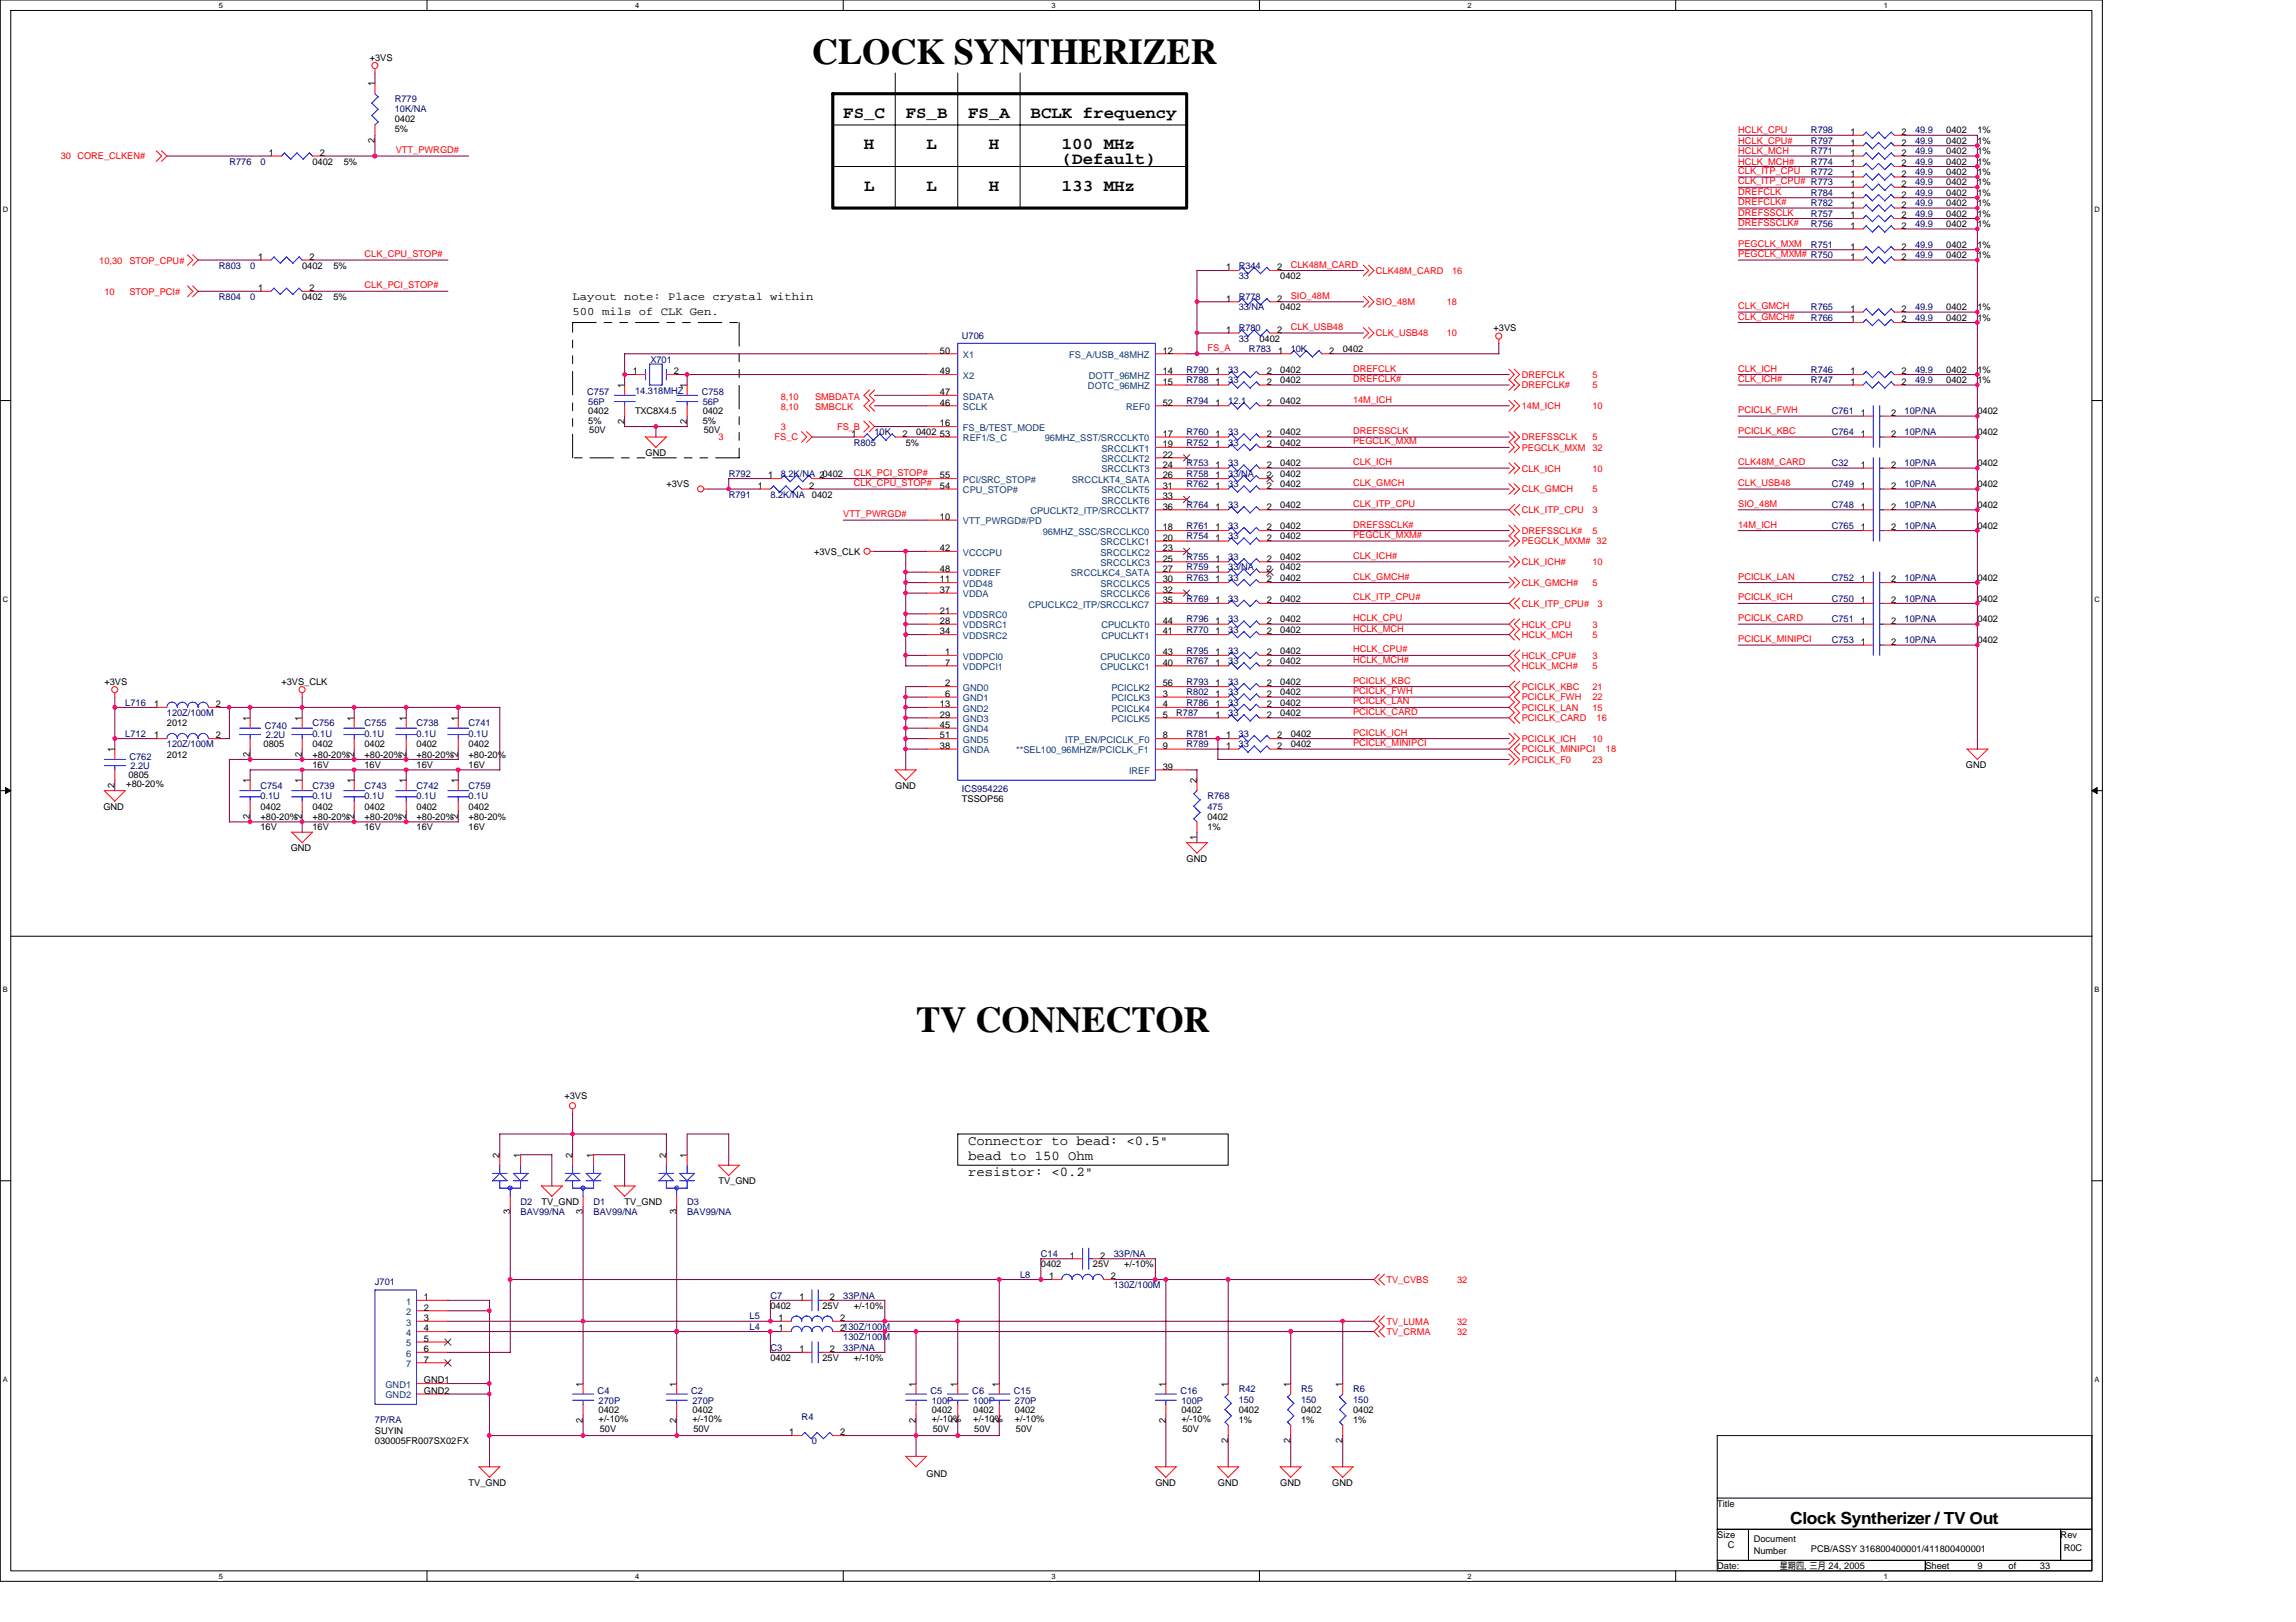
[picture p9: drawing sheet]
<svg xmlns="http://www.w3.org/2000/svg" width="297mm" height="210mm" viewBox="0 0 297 210" stroke-linecap="round" stroke-linejoin="round" font-family="sans-serif">
<defs><g id="words">
<g font-size="4.7">
<text x="105" y="8.3">CLOCK SYNTHERIZER</text>
<text x="118.5" y="133.5">TV CONNECTOR</text>
</g>
<g font-size="2.2">
<text x="109.1" y="15.3">FS_C</text>
<text x="117.2" y="15.3">FS_B</text>
<text x="125.2" y="15.3">FS_A</text>
<text x="133.3" y="15.3">BCLK frequency</text>
<text x="111.8" y="19.3">H</text>
<text x="119.9" y="19.3">L</text>
<text x="127.9" y="19.3">H</text>
<text x="137.4" y="19.3">100 MHz</text>
<text x="137.4" y="21.2">(Default)</text>
<text x="111.8" y="24.7">L</text>
<text x="119.9" y="24.7">L</text>
<text x="127.9" y="24.7">H</text>
<text x="137.4" y="24.7">133 MHz</text>
<text x="231.6" y="197.2">Clock Syntherizer / TV Out</text>
</g>
<g font-size="1.8">
<text x="125.2" y="148.1">Connector to bead: &lt;0.5&quot;</text>
<text x="125.2" y="150.2">bead to 150 Ohm</text>
<text x="125.2" y="152.2">resistor: &lt;0.2&quot;</text>
</g>
<g font-size="1.5">
<text x="74.1" y="38.9">Layout note: Place crystal within</text>
<text x="74.1" y="40.8">500 mils of CLK Gen.</text>
</g>
<g font-size="1.2">
<text x="47.8" y="7.8">+3VS</text>
<text x="48.5" y="11.2" transform="rotate(-90 48.5 11.2)">1</text>
<text x="51.1" y="15.8">0402</text>
<text x="51.1" y="17.1">5%</text>
<text x="239.4" y="17.5">1</text>
<text x="246" y="17.5">2</text>
<text x="251.8" y="17.3">0402</text>
<text x="255.8" y="17.3">1%</text>
<text x="34.8" y="20.2">1</text>
<text x="40.4" y="21.3">0402</text>
<text x="41.4" y="20.2">2</text>
<text x="44.5" y="21.3">5%</text>
<text x="48.5" y="18.5" transform="rotate(-90 48.5 18.5)">2</text>
<text x="239.4" y="20.2">1</text>
<text x="239.4" y="18.8">1</text>
<text x="239.4" y="21.5">1</text>
<text x="239.4" y="22.9">1</text>
<text x="246" y="20.2">2</text>
<text x="246" y="18.8">2</text>
<text x="246" y="21.5">2</text>
<text x="246" y="22.9">2</text>
<text x="251.8" y="20">0402</text>
<text x="251.8" y="18.6">0402</text>
<text x="251.8" y="21.3">0402</text>
<text x="251.8" y="22.6">0402</text>
<text x="255.8" y="20">1%</text>
<text x="255.8" y="18.6">1%</text>
<text x="255.8" y="21.3">1%</text>
<text x="255.8" y="22.6">1%</text>
<text x="239.4" y="29.6">1</text>
<text x="239.4" y="25.6">1</text>
<text x="239.4" y="26.9">1</text>
<text x="239.4" y="24.2">1</text>
<text x="239.4" y="28.3">1</text>
<text x="246" y="29.6">2</text>
<text x="246" y="25.6">2</text>
<text x="246" y="26.9">2</text>
<text x="246" y="24.2">2</text>
<text x="246" y="28.3">2</text>
<text x="251.8" y="29.4">0402</text>
<text x="251.8" y="25.3">0402</text>
<text x="251.8" y="26.7">0402</text>
<text x="251.8" y="24">0402</text>
<text x="251.8" y="28">0402</text>
<text x="255.8" y="29.4">1%</text>
<text x="255.8" y="25.3">1%</text>
<text x="255.8" y="26.7">1%</text>
<text x="255.8" y="24">1%</text>
<text x="255.8" y="28">1%</text>
<text x="33.4" y="33.6">1</text>
<text x="39.1" y="34.8">0402</text>
<text x="40" y="33.6">2</text>
<text x="43.1" y="34.8">5%</text>
<text x="158.6" y="35">1</text>
<text x="165.2" y="35">2</text>
<text x="239.4" y="33.6">1</text>
<text x="239.4" y="32.3">1</text>
<text x="246" y="33.6">2</text>
<text x="246" y="32.3">2</text>
<text x="251.8" y="33.4">0402</text>
<text x="251.8" y="32.1">0402</text>
<text x="255.8" y="33.4">1%</text>
<text x="255.8" y="32.1">1%</text>
<text x="33.4" y="37.7">1</text>
<text x="39.1" y="38.8">0402</text>
<text x="40" y="37.7">2</text>
<text x="43.1" y="38.8">5%</text>
<text x="158.6" y="39">1</text>
<text x="165.2" y="39">2</text>
<text x="165.6" y="36.1">0402</text>
<text x="165.6" y="40.2">0402</text>
<text x="239.4" y="41.7">1</text>
<text x="239.4" y="40.4">1</text>
<text x="246" y="41.7">2</text>
<text x="246" y="40.4">2</text>
<text x="251.8" y="41.5">0402</text>
<text x="251.8" y="40.2">0402</text>
<text x="255.8" y="41.5">1%</text>
<text x="255.8" y="40.2">1%</text>
<text x="121.6" y="45.8">50</text>
<text x="150.4" y="45.8">12</text>
<text x="158.6" y="43.1">1</text>
<text x="162.9" y="44.2">0402</text>
<text x="165.2" y="43.1">2</text>
<text x="165.4" y="45.8">1</text>
<text x="172" y="45.8">2</text>
<text x="173.7" y="45.5">0402</text>
<text x="193.2" y="42.8">+3VS</text>
<text x="76.1" y="53.6">0402</text>
<text x="80.8" y="50.2" transform="rotate(-90 80.8 50.2)">1</text>
<text x="81.9" y="48.5">1</text>
<text x="82.2" y="53.6">TXC8X4.5</text>
<text x="87.2" y="48.5">2</text>
<text x="88.9" y="50.2" transform="rotate(-90 88.9 50.2)">1</text>
<text x="90.9" y="53.6">0402</text>
<text x="121.6" y="48.5">49</text>
<text x="121.6" y="51.1">47</text>
<text x="121.6" y="52.5">46</text>
<text x="150.4" y="52.5">52</text>
<text x="150.4" y="48.5">14</text>
<text x="150.4" y="49.8">15</text>
<text x="157.3" y="48.5">1</text>
<text x="157.3" y="52.5">1</text>
<text x="157.3" y="49.8">1</text>
<text x="163.9" y="48.5">2</text>
<text x="163.9" y="52.5">2</text>
<text x="163.9" y="49.8">2</text>
<text x="165.6" y="48.2">0402</text>
<text x="165.6" y="52.3">0402</text>
<text x="165.6" y="49.6">0402</text>
<text x="239.4" y="49.8">1</text>
<text x="239.4" y="48.5">1</text>
<text x="240.7" y="53.8">1</text>
<text x="244.7" y="53.8">2</text>
<text x="246" y="49.8">2</text>
<text x="246" y="48.5">2</text>
<text x="251.8" y="49.6">0402</text>
<text x="251.8" y="48.2">0402</text>
<text x="255.8" y="49.6">1%</text>
<text x="255.8" y="48.2">1%</text>
<text x="255.8" y="53.6">0402</text>
<text x="76.1" y="54.8">5%</text>
<text x="76.2" y="56">50V</text>
<text x="80.8" y="54.9" transform="rotate(-90 80.8 54.9)">2</text>
<text x="83.5" y="59">GND</text>
<text x="88.9" y="54.9" transform="rotate(-90 88.9 54.9)">2</text>
<text x="90.9" y="54.8">5%</text>
<text x="91.1" y="56">50V</text>
<text x="110.1" y="56.5">1</text>
<text x="116.8" y="56.5">2</text>
<text x="117.2" y="57.7">5%</text>
<text x="118.5" y="56.3">0402</text>
<text x="121.6" y="55.2">16</text>
<text x="121.6" y="56.5">53</text>
<text x="150.4" y="56.5">17</text>
<text x="150.4" y="57.9">19</text>
<text x="150.4" y="59.2">22</text>
<text x="157.3" y="57.9">1</text>
<text x="157.3" y="56.5">1</text>
<text x="163.9" y="57.9">2</text>
<text x="163.9" y="56.5">2</text>
<text x="165.6" y="57.7">0402</text>
<text x="165.6" y="56.3">0402</text>
<text x="240.7" y="56.5">1</text>
<text x="244.7" y="56.5">2</text>
<text x="255.8" y="56.3">0402</text>
<text x="86.2" y="63">+3VS</text>
<text x="98" y="63.3">1</text>
<text x="99.4" y="61.9">1</text>
<text x="104.7" y="63.3">2</text>
<text x="105" y="64.4">0402</text>
<text x="121.6" y="61.9">55</text>
<text x="121.6" y="63.3">54</text>
<text x="150.4" y="60.6">24</text>
<text x="150.4" y="61.9">26</text>
<text x="150.4" y="63.3">31</text>
<text x="150.4" y="64.6">33</text>
<text x="150.4" y="66">36</text>
<text x="157.3" y="60.6">1</text>
<text x="157.3" y="66">1</text>
<text x="157.3" y="63.3">1</text>
<text x="157.3" y="61.9">1</text>
<text x="163.9" y="60.6">2</text>
<text x="163.9" y="66">2</text>
<text x="163.9" y="63.3">2</text>
<text x="163.9" y="61.9">2</text>
<text x="165.6" y="60.3">0402</text>
<text x="165.6" y="65.7">0402</text>
<text x="165.6" y="63">0402</text>
<text x="165.6" y="61.7">0402</text>
<text x="240.7" y="63.3">1</text>
<text x="240.7" y="60.6">1</text>
<text x="240.7" y="66">1</text>
<text x="244.7" y="63.3">2</text>
<text x="244.7" y="60.6">2</text>
<text x="244.7" y="66">2</text>
<text x="255.8" y="63">0402</text>
<text x="255.8" y="60.3">0402</text>
<text x="255.8" y="65.7">0402</text>
<text x="105.3" y="71.8">+3VS_CLK</text>
<text x="121.6" y="67.3">10</text>
<text x="121.6" y="71.3">42</text>
<text x="150.4" y="68.6">18</text>
<text x="150.4" y="70">20</text>
<text x="150.4" y="71.3">23</text>
<text x="157.3" y="70">1</text>
<text x="157.3" y="68.6">1</text>
<text x="163.9" y="70">2</text>
<text x="163.9" y="68.6">2</text>
<text x="165.6" y="69.8">0402</text>
<text x="165.6" y="68.4">0402</text>
<text x="240.7" y="68.6">1</text>
<text x="244.7" y="68.6">2</text>
<text x="255.8" y="68.4">0402</text>
<text x="121.6" y="76.7">37</text>
<text x="121.6" y="74">48</text>
<text x="121.6" y="75.4">11</text>
<text x="150.4" y="72.7">25</text>
<text x="150.4" y="74">27</text>
<text x="150.4" y="75.4">30</text>
<text x="150.4" y="76.7">32</text>
<text x="157.3" y="75.4">1</text>
<text x="157.3" y="74">1</text>
<text x="157.3" y="72.7">1</text>
<text x="163.9" y="75.4">2</text>
<text x="163.9" y="74">2</text>
<text x="163.9" y="72.7">2</text>
<text x="165.6" y="75.1">0402</text>
<text x="165.6" y="73.8">0402</text>
<text x="165.6" y="72.5">0402</text>
<text x="165.6" y="77.9">0402</text>
<text x="240.7" y="75.4">1</text>
<text x="244.7" y="75.4">2</text>
<text x="255.8" y="77.9">0402</text>
<text x="255.8" y="75.1">0402</text>
<text x="121.6" y="79.4">21</text>
<text x="121.6" y="80.8">28</text>
<text x="121.6" y="82.1">34</text>
<text x="150.4" y="78.1">35</text>
<text x="150.4" y="82.1">41</text>
<text x="150.4" y="80.8">44</text>
<text x="157.3" y="82.1">1</text>
<text x="157.3" y="78.1">1</text>
<text x="157.3" y="80.8">1</text>
<text x="163.9" y="82.1">2</text>
<text x="163.9" y="78.1">2</text>
<text x="163.9" y="80.8">2</text>
<text x="165.6" y="81.9">0402</text>
<text x="165.6" y="80.5">0402</text>
<text x="240.7" y="78.1">1</text>
<text x="240.7" y="80.8">1</text>
<text x="240.7" y="83.5">1</text>
<text x="244.7" y="78.1">2</text>
<text x="244.7" y="80.8">2</text>
<text x="244.7" y="83.5">2</text>
<text x="255.8" y="80.5">0402</text>
<text x="255.8" y="83.2">0402</text>
<text x="13.5" y="88.6">+3VS</text>
<text x="36.4" y="88.6">+3VS_CLK</text>
<text x="122.3" y="86.1">7</text>
<text x="122.3" y="84.8">1</text>
<text x="122.3" y="88.8">2</text>
<text x="150.4" y="88.8">56</text>
<text x="150.4" y="86.1">40</text>
<text x="150.4" y="84.8">43</text>
<text x="157.3" y="88.8">1</text>
<text x="157.3" y="84.8">1</text>
<text x="157.3" y="86.1">1</text>
<text x="163.9" y="88.8">2</text>
<text x="163.9" y="84.8">2</text>
<text x="163.9" y="86.1">2</text>
<text x="165.6" y="88.6">0402</text>
<text x="165.6" y="90">0402</text>
<text x="165.6" y="84.6">0402</text>
<text x="165.6" y="85.9">0402</text>
<text x="20" y="91.5">1</text>
<text x="20" y="95.6">1</text>
<text x="21.6" y="94">2012</text>
<text x="27.9" y="91.5">2</text>
<text x="27.9" y="95.6">2</text>
<text x="32.3" y="93.3" transform="rotate(-90 32.3 93.3)">1</text>
<text x="39.1" y="93.3" transform="rotate(-90 39.1 93.3)">1</text>
<text x="45.8" y="93.3" transform="rotate(-90 45.8 93.3)">1</text>
<text x="52.5" y="93.3" transform="rotate(-90 52.5 93.3)">1</text>
<text x="59.3" y="93.3" transform="rotate(-90 59.3 93.3)">1</text>
<text x="121.6" y="91.5">13</text>
<text x="121.6" y="92.9">29</text>
<text x="121.6" y="94.2">45</text>
<text x="121.6" y="95.6">51</text>
<text x="122.3" y="90.2">6</text>
<text x="150.4" y="90.2">3</text>
<text x="150.4" y="91.5">4</text>
<text x="150.4" y="92.9">5</text>
<text x="150.4" y="95.6">8</text>
<text x="157.3" y="91.5">1</text>
<text x="157.3" y="90.2">1</text>
<text x="157.3" y="92.9">1</text>
<text x="158.6" y="95.6">1</text>
<text x="163.9" y="91.5">2</text>
<text x="163.9" y="90.2">2</text>
<text x="163.9" y="92.9">2</text>
<text x="165.2" y="95.6">2</text>
<text x="165.6" y="92.6">0402</text>
<text x="165.6" y="91.3">0402</text>
<text x="167" y="95.3">0402</text>
<text x="14.8" y="102" transform="rotate(-90 14.8 102)">2</text>
<text x="14.8" y="97.3" transform="rotate(-90 14.8 97.3)">1</text>
<text x="16.3" y="101.8">+80-20%</text>
<text x="16.6" y="100.7">0805</text>
<text x="21.6" y="98">2012</text>
<text x="32.3" y="101.4" transform="rotate(-90 32.3 101.4)">1</text>
<text x="32.3" y="97.9" transform="rotate(-90 32.3 97.9)">2</text>
<text x="34.1" y="96.7">0805</text>
<text x="39.1" y="101.4" transform="rotate(-90 39.1 101.4)">1</text>
<text x="39.1" y="97.9" transform="rotate(-90 39.1 97.9)">2</text>
<text x="40.4" y="96.7">0402</text>
<text x="40.4" y="99.4">16V</text>
<text x="40.4" y="98">+80-20%</text>
<text x="45.8" y="101.4" transform="rotate(-90 45.8 101.4)">1</text>
<text x="45.8" y="97.9" transform="rotate(-90 45.8 97.9)">2</text>
<text x="47.2" y="96.7">0402</text>
<text x="47.2" y="99.4">16V</text>
<text x="47.2" y="98">+80-20%</text>
<text x="52.5" y="101.4" transform="rotate(-90 52.5 101.4)">1</text>
<text x="52.5" y="97.9" transform="rotate(-90 52.5 97.9)">2</text>
<text x="53.9" y="96.7">0402</text>
<text x="53.9" y="99.4">16V</text>
<text x="53.9" y="98">+80-20%</text>
<text x="59.3" y="101.4" transform="rotate(-90 59.3 101.4)">1</text>
<text x="59.3" y="97.9" transform="rotate(-90 59.3 97.9)">2</text>
<text x="60.6" y="96.7">0402</text>
<text x="60.6" y="99.4">16V</text>
<text x="60.6" y="98">+80-20%</text>
<text x="121.6" y="96.9">38</text>
<text x="150.4" y="99.6">39</text>
<text x="150.4" y="96.9">9</text>
<text x="154.8" y="101.4" transform="rotate(-90 154.8 101.4)">2</text>
<text x="158.6" y="96.9">1</text>
<text x="165.2" y="96.9">2</text>
<text x="167" y="96.7">0402</text>
<text x="254.3" y="99.4">GND</text>
<text x="13.4" y="104.8">GND</text>
<text x="32.3" y="106" transform="rotate(-90 32.3 106)">2</text>
<text x="33.7" y="104.8">0402</text>
<text x="33.7" y="107.5">16V</text>
<text x="33.7" y="106.1">+80-20%</text>
<text x="39.1" y="106" transform="rotate(-90 39.1 106)">2</text>
<text x="40.4" y="104.8">0402</text>
<text x="40.4" y="107.5">16V</text>
<text x="40.4" y="106.1">+80-20%</text>
<text x="45.8" y="106" transform="rotate(-90 45.8 106)">2</text>
<text x="47.2" y="104.8">0402</text>
<text x="47.2" y="107.5">16V</text>
<text x="47.2" y="106.1">+80-20%</text>
<text x="52.5" y="106" transform="rotate(-90 52.5 106)">2</text>
<text x="53.9" y="104.8">0402</text>
<text x="53.9" y="107.5">16V</text>
<text x="53.9" y="106.1">+80-20%</text>
<text x="59.3" y="106" transform="rotate(-90 59.3 106)">2</text>
<text x="60.6" y="104.8">0402</text>
<text x="60.6" y="107.5">16V</text>
<text x="60.6" y="106.1">+80-20%</text>
<text x="115.8" y="102.1">GND</text>
<text x="124.4" y="103.8">TSSOP56</text>
<text x="156.2" y="106.1">0402</text>
<text x="156.2" y="107.5">1%</text>
<text x="37.6" y="110.2">GND</text>
<text x="153.5" y="111.5">GND</text>
<text x="154.8" y="108.7" transform="rotate(-90 154.8 108.7)">1</text>
<text x="73" y="142.2">+3VS</text>
<text x="64.6" y="149.8" transform="rotate(-90 64.6 149.8)">2</text>
<text x="67.3" y="149.8" transform="rotate(-90 67.3 149.8)">1</text>
<text x="74.1" y="149.8" transform="rotate(-90 74.1 149.8)">2</text>
<text x="76.8" y="149.8" transform="rotate(-90 76.8 149.8)">1</text>
<text x="86.2" y="149.8" transform="rotate(-90 86.2 149.8)">2</text>
<text x="88.9" y="149.8" transform="rotate(-90 88.9 149.8)">1</text>
<text x="70.1" y="155.9">TV_GND</text>
<text x="80.8" y="155.9">TV_GND</text>
<text x="92.9" y="153.2">TV_GND</text>
<text x="66" y="157.2" transform="rotate(-90 66 157.2)">3</text>
<text x="75.4" y="157.2" transform="rotate(-90 75.4 157.2)">3</text>
<text x="87.5" y="157.2" transform="rotate(-90 87.5 157.2)">3</text>
<text x="134.7" y="164">0402</text>
<text x="135.7" y="165.6">1</text>
<text x="138.4" y="162.9">1</text>
<text x="141.4" y="164">25V</text>
<text x="142.3" y="162.9">2</text>
<text x="143.7" y="165.6">2</text>
<text x="145.4" y="164">+/-10%</text>
<text x="54.8" y="168.3">1</text>
<text x="54.8" y="169.6">2</text>
<text x="54.8" y="171">3</text>
<text x="54.8" y="172.3">4</text>
<text x="54.8" y="173.7">5</text>
<text x="99.7" y="169.4">0402</text>
<text x="100.7" y="172.3">1</text>
<text x="100.7" y="171">1</text>
<text x="103.4" y="168.3">1</text>
<text x="106.4" y="169.4">25V</text>
<text x="107.4" y="168.3">2</text>
<text x="108.7" y="172.3">2130Z/100M</text>
<text x="108.7" y="171">2</text>
<text x="110.4" y="169.4">+/-10%</text>
<text x="54.8" y="175">6</text>
<text x="54.8" y="179">GND1</text>
<text x="54.8" y="176.3">7</text>
<text x="75.4" y="179.5" transform="rotate(-90 75.4 179.5)">1</text>
<text x="87.5" y="179.5" transform="rotate(-90 87.5 179.5)">1</text>
<text x="99.7" y="176.1">0402</text>
<text x="103.4" y="175">1</text>
<text x="106.4" y="176.1">25V</text>
<text x="107.4" y="175">2</text>
<text x="110.4" y="176.1">+/-10%</text>
<text x="118.5" y="179.5" transform="rotate(-90 118.5 179.5)">1</text>
<text x="123.9" y="179.5" transform="rotate(-90 123.9 179.5)">1</text>
<text x="129.3" y="179.5" transform="rotate(-90 129.3 179.5)">1</text>
<text x="150.8" y="179.5" transform="rotate(-90 150.8 179.5)">1</text>
<text x="158.9" y="179.5" transform="rotate(-90 158.9 179.5)">1</text>
<text x="167" y="179.5" transform="rotate(-90 167 179.5)">1</text>
<text x="173.7" y="179.5" transform="rotate(-90 173.7 179.5)">1</text>
<text x="48.5" y="185.5">SUYIN</text>
<text x="54.8" y="180.4">GND2</text>
<text x="75.4" y="184.1" transform="rotate(-90 75.4 184.1)">2</text>
<text x="77.4" y="182.8">0402</text>
<text x="77.4" y="184.1">+/-10%</text>
<text x="77.6" y="185.3">50V</text>
<text x="87.5" y="184.1" transform="rotate(-90 87.5 184.1)">2</text>
<text x="89.6" y="182.8">0402</text>
<text x="89.6" y="184.1">+/-10%</text>
<text x="89.7" y="185.3">50V</text>
<text x="102.1" y="185.8">1</text>
<text x="108.7" y="185.8">2</text>
<text x="118.5" y="184.1" transform="rotate(-90 118.5 184.1)">2</text>
<text x="120.5" y="182.8">0402</text>
<text x="120.5" y="184.1">+/-10%</text>
<text x="120.7" y="185.3">50V</text>
<text x="123.9" y="184.1" transform="rotate(-90 123.9 184.1)">2</text>
<text x="125.9" y="182.8">0402</text>
<text x="125.9" y="184.1">+/-10%</text>
<text x="126" y="185.3">50V</text>
<text x="129.3" y="184.1" transform="rotate(-90 129.3 184.1)">2</text>
<text x="131.3" y="182.8">0402</text>
<text x="131.3" y="184.1">+/-10%</text>
<text x="131.4" y="185.3">50V</text>
<text x="150.8" y="184.1" transform="rotate(-90 150.8 184.1)">2</text>
<text x="152.8" y="182.8">0402</text>
<text x="152.8" y="184.1">+/-10%</text>
<text x="153" y="185.3">50V</text>
<text x="160.2" y="182.8">0402</text>
<text x="160.2" y="184.2">1%</text>
<text x="168.3" y="182.8">0402</text>
<text x="168.3" y="184.2">1%</text>
<text x="175" y="182.8">0402</text>
<text x="175" y="184.2">1%</text>
<text x="48.5" y="186.9">030005FR007SX02FX</text>
<text x="119.9" y="191.2">GND</text>
<text x="158.9" y="186.8" transform="rotate(-90 158.9 186.8)">2</text>
<text x="167" y="186.8" transform="rotate(-90 167 186.8)">2</text>
<text x="173.7" y="186.8" transform="rotate(-90 173.7 186.8)">2</text>
<text x="60.6" y="192.3">TV_GND</text>
<text x="149.5" y="192.3">GND</text>
<text x="157.6" y="192.3">GND</text>
<text x="165.6" y="192.3">GND</text>
<text x="172.4" y="192.3">GND</text>
<text x="222.2" y="195">Title</text>
<text x="222.2" y="199">Size</text>
<text x="222.2" y="203">Date:</text>
<text x="223.5" y="200.3">C</text>
<text x="226.9" y="199.5">Document</text>
<text x="226.9" y="201.1">Number</text>
<text x="230.2" y="203">星期四, 三月 24, 2005</text>
<text x="234.3" y="200.9">PCB/ASSY 316800400001/411800400001</text>
<text x="249.1" y="203">Sheet</text>
<text x="255.8" y="203">9</text>
<text x="259.9" y="203">of</text>
<text x="263.9" y="203">33</text>
<text x="266.6" y="199">Rev</text>
<text x="267" y="200.7">R0C</text>
</g>
<g font-size="1.2" fill="#000080">
<text x="51.1" y="13.2">R779</text>
<text x="51.1" y="14.4">10K/NA</text>
<text x="234.3" y="17.3">R798</text>
<text x="247.8" y="17.3">49.9</text>
<text x="29.7" y="21.3">R776</text>
<text x="33.7" y="21.3">0</text>
<text x="234.3" y="20">R771</text>
<text x="234.3" y="18.6">R797</text>
<text x="234.3" y="21.3">R774</text>
<text x="234.3" y="22.6">R772</text>
<text x="247.8" y="20">49.9</text>
<text x="247.8" y="18.6">49.9</text>
<text x="247.8" y="21.3">49.9</text>
<text x="247.8" y="22.6">49.9</text>
<text x="234.3" y="29.4">R756</text>
<text x="234.3" y="25.3">R784</text>
<text x="234.3" y="26.7">R782</text>
<text x="234.3" y="28">R757</text>
<text x="247.8" y="29.4">49.9</text>
<text x="247.8" y="25.3">49.9</text>
<text x="247.8" y="26.7">49.9</text>
<text x="247.8" y="24">49.9</text>
<text x="247.8" y="28">49.9</text>
<text x="28.3" y="34.8">R803</text>
<text x="32.4" y="34.8">0</text>
<text x="160.2" y="34.8">R344</text>
<text x="234.3" y="32.1">R751</text>
<text x="247.8" y="33.4">49.9</text>
<text x="247.8" y="32.1">49.9</text>
<text x="28.3" y="38.8">R804</text>
<text x="32.4" y="38.8">0</text>
<text x="160.2" y="36.1">33</text>
<text x="160.2" y="38.8">R778</text>
<text x="160.2" y="40.2">33/NA</text>
<text x="234.3" y="41.5">R766</text>
<text x="234.3" y="40.2">R765</text>
<text x="247.8" y="41.5">49.9</text>
<text x="247.8" y="40.2">49.9</text>
<text x="84.2" y="47">X701</text>
<text x="124.4" y="43.9">U706</text>
<text x="160.2" y="42.8">R780</text>
<text x="160.2" y="44.2">33</text>
<text x="161.6" y="45.5">R783</text>
<text x="167" y="45.5">10K</text>
<text x="76" y="51.2">C757</text>
<text x="76.1" y="52.4">56P</text>
<text x="82.2" y="50.9">14.318MHZ</text>
<text x="90.8" y="51.2">C758</text>
<text x="90.9" y="52.4">56P</text>
<text x="153.5" y="48.2">R790</text>
<text x="153.5" y="52.3">R794</text>
<text x="153.5" y="49.6">R788</text>
<text x="158.9" y="48.2">33</text>
<text x="158.9" y="52.3">12.1</text>
<text x="158.9" y="49.6">33</text>
<text x="234.3" y="49.6">R747</text>
<text x="234.3" y="48.2">R746</text>
<text x="237" y="53.6">C761</text>
<text x="246.4" y="53.6">10P/NA</text>
<text x="247.8" y="49.6">49.9</text>
<text x="247.8" y="48.2">49.9</text>
<text x="110.4" y="57.7">R805</text>
<text x="113.1" y="56.3">10K</text>
<text x="153.5" y="57.7">R752</text>
<text x="153.5" y="56.3">R760</text>
<text x="158.9" y="57.7">33</text>
<text x="158.9" y="56.3">33</text>
<text x="237" y="56.3">C764</text>
<text x="246.4" y="56.3">10P/NA</text>
<text x="94.3" y="61.7">R792</text>
<text x="94.3" y="64.4">R791</text>
<text x="99.7" y="64.4">8.2K/NA</text>
<text x="101" y="61.7">8.2K/NA 20402</text>
<text x="153.5" y="60.3">R753</text>
<text x="153.5" y="65.7">R764</text>
<text x="153.5" y="63">R762</text>
<text x="153.5" y="61.7">R758</text>
<text x="158.9" y="60.3">33</text>
<text x="158.9" y="65.7">33</text>
<text x="158.9" y="63">33</text>
<text x="158.9" y="61.7">33/NA</text>
<text x="237" y="63">C749</text>
<text x="237" y="60.3">C32</text>
<text x="237" y="65.7">C748</text>
<text x="246.4" y="63">10P/NA</text>
<text x="246.4" y="65.7">10P/NA</text>
<text x="246.4" y="60.3">10P/NA</text>
<text x="153.5" y="69.8">R754</text>
<text x="153.5" y="68.4">R761</text>
<text x="158.9" y="69.8">33</text>
<text x="158.9" y="68.4">33</text>
<text x="237" y="68.4">C765</text>
<text x="246.4" y="68.4">10P/NA</text>
<text x="153.5" y="75.1">R763</text>
<text x="153.5" y="73.8">R759</text>
<text x="153.5" y="72.5">R755</text>
<text x="153.5" y="77.9">R769</text>
<text x="158.9" y="75.1">33</text>
<text x="158.9" y="73.8">33/NA</text>
<text x="158.9" y="72.5">33</text>
<text x="158.9" y="77.9">33</text>
<text x="237" y="77.9">C750</text>
<text x="237" y="75.1">C752</text>
<text x="246.4" y="77.9">10P/NA</text>
<text x="246.4" y="75.1">10P/NA</text>
<text x="153.5" y="81.9">R770</text>
<text x="153.5" y="80.5">R796</text>
<text x="158.9" y="81.9">33</text>
<text x="158.9" y="80.5">33</text>
<text x="237" y="80.5">C751</text>
<text x="237" y="83.2">C753</text>
<text x="246.4" y="80.5">10P/NA</text>
<text x="246.4" y="83.2">10P/NA</text>
<text x="153.5" y="88.6">R793</text>
<text x="153.5" y="90">R802</text>
<text x="153.5" y="84.6">R795</text>
<text x="153.5" y="85.9">R767</text>
<text x="158.9" y="88.6">33</text>
<text x="158.9" y="90">33</text>
<text x="158.9" y="84.6">33</text>
<text x="158.9" y="85.9">33</text>
<text x="16.2" y="91.3">L716</text>
<text x="16.2" y="95.3">L712</text>
<text x="21.6" y="92.6">120Z/100M</text>
<text x="34.2" y="94.3">C740</text>
<text x="34.4" y="95.5">2.2U</text>
<text x="40.4" y="94">C756</text>
<text x="40.4" y="95.3">0.1U</text>
<text x="47.2" y="94">C755</text>
<text x="47.2" y="95.3">0.1U</text>
<text x="53.9" y="94">C738</text>
<text x="53.9" y="95.3">0.1U</text>
<text x="60.6" y="94">C741</text>
<text x="60.6" y="95.3">0.1U</text>
<text x="152.2" y="92.6">R787</text>
<text x="153.5" y="91.3">R786</text>
<text x="153.5" y="95.3">R781</text>
<text x="158.9" y="92.6">33</text>
<text x="158.9" y="91.3">33</text>
<text x="160.2" y="95.3">33</text>
<text x="16.7" y="98.3">C762</text>
<text x="16.9" y="99.5">2.2U</text>
<text x="21.6" y="96.7">120Z/100M</text>
<text x="153.5" y="96.7">R789</text>
<text x="160.2" y="96.7">33</text>
<text x="33.7" y="102.1">C754</text>
<text x="33.7" y="103.4">0.1U</text>
<text x="40.4" y="102.1">C739</text>
<text x="40.4" y="103.4">0.1U</text>
<text x="47.2" y="102.1">C743</text>
<text x="47.2" y="103.4">0.1U</text>
<text x="53.9" y="102.1">C742</text>
<text x="53.9" y="103.4">0.1U</text>
<text x="60.6" y="102.1">C759</text>
<text x="60.6" y="103.4">0.1U</text>
<text x="124.4" y="102.5">ICS954226</text>
<text x="156.2" y="103.4">R768</text>
<text x="156.2" y="104.8">475</text>
<text x="67.3" y="155.9">D2</text>
<text x="76.8" y="155.9">D1</text>
<text x="88.9" y="155.9">D3</text>
<text x="67.3" y="157.3">BAV99/NA</text>
<text x="76.8" y="157.3">BAV99/NA</text>
<text x="88.9" y="157.3">BAV99/NA</text>
<text x="48.5" y="166.3">J701</text>
<text x="132" y="165.4">L8</text>
<text x="134.7" y="162.6">C14</text>
<text x="144.1" y="162.6">33P/NA</text>
<text x="144.1" y="166.7">130Z/100M</text>
<text x="97" y="172.1">L4</text>
<text x="97" y="170.7">L5</text>
<text x="99.7" y="168">C7</text>
<text x="109.1" y="168">33P/NA</text>
<text x="109.1" y="173.4">130Z/100M</text>
<text x="99.7" y="174.8">C3</text>
<text x="109.1" y="174.8">33P/NA</text>
<text x="48.5" y="184.2">7P/RA</text>
<text x="77.3" y="180.4">C4</text>
<text x="77.4" y="181.6">270P</text>
<text x="89.4" y="180.4">C2</text>
<text x="89.6" y="181.6">270P</text>
<text x="103.7" y="183.8">R4</text>
<text x="120.4" y="180.4">C5</text>
<text x="120.5" y="181.6">100P</text>
<text x="125.8" y="180.4">C6</text>
<text x="125.9" y="181.6">100P</text>
<text x="131.2" y="180.4">C15</text>
<text x="131.3" y="181.6">270P</text>
<text x="152.7" y="180.4">C16</text>
<text x="152.8" y="181.6">100P</text>
<text x="160.2" y="180.1">R42</text>
<text x="160.2" y="181.5">150</text>
<text x="168.3" y="180.1">R5</text>
<text x="168.3" y="181.5">150</text>
<text x="175" y="180.1">R6</text>
<text x="175" y="181.5">150</text>
<text x="105" y="186.9">0</text>
</g>
<g font-size="1.2" fill="#f00">
<text x="224.9" y="17.3">HCLK_CPU</text>
<text x="7.8" y="20.6">30 CORE_CLKEN#</text>
<text x="51.2" y="19.8">VTT_PWRGD#</text>
<text x="224.9" y="22.5">CLK_ITP_CPU</text>
<text x="224.9" y="23.9">CLK_ITP_CPU# R773</text>
<text x="224.9" y="18.6">HCLK_CPU#</text>
<text x="224.9" y="20">HCLK_MCH</text>
<text x="224.9" y="21.3">HCLK_MCH#</text>
<text x="224.9" y="27.9">DREFSSCLK</text>
<text x="224.9" y="29.3">DREFSSCLK#</text>
<text x="224.9" y="25.2">DREFCLK</text>
<text x="224.9" y="26.5">DREFCLK#</text>
<text x="12.8" y="34.1">10,30</text>
<text x="16.7" y="34.1">STOP_CPU#</text>
<text x="47.2" y="33.3">CLK_CPU_STOP#</text>
<text x="167" y="34.6">CLK48M_CARD</text>
<text x="178" y="35.4">CLK48M_CARD</text>
<text x="187.8" y="35.4">16</text>
<text x="224.9" y="31.9">PEGCLK_MXM</text>
<text x="224.9" y="33.3">PEGCLK_MXM# R750</text>
<text x="13.5" y="38.1">10</text>
<text x="16.7" y="38.1">STOP_PCI#</text>
<text x="47.2" y="37.3">CLK_PCI_STOP#</text>
<text x="167" y="38.7">SIO_48M</text>
<text x="178" y="39.5">SIO_48M</text>
<text x="187.2" y="39.5">18</text>
<text x="224.9" y="40">CLK_GMCH</text>
<text x="224.9" y="41.4">CLK_GMCH#</text>
<text x="156.2" y="45.4">FS_A</text>
<text x="167" y="42.7">CLK_USB48</text>
<text x="178" y="43.5">CLK_USB48</text>
<text x="187.2" y="43.5">10</text>
<text x="101" y="53.1">8,10</text>
<text x="101" y="51.7">8,10</text>
<text x="105.4" y="53.1">SMBCLK</text>
<text x="105.4" y="51.7">SMBDATA</text>
<text x="175" y="52.1">14M_ICH</text>
<text x="175" y="48.1">DREFCLK</text>
<text x="175" y="49.4">DREFCLK#</text>
<text x="196.9" y="50.2">DREFCLK#</text>
<text x="196.9" y="48.9">DREFCLK</text>
<text x="196.9" y="52.9">14M_ICH</text>
<text x="206" y="50.2">5</text>
<text x="206" y="52.9">10</text>
<text x="206" y="48.9">5</text>
<text x="224.9" y="48.1">CLK_ICH</text>
<text x="224.9" y="49.4">CLK_ICH#</text>
<text x="224.9" y="53.5">PCICLK_FWH</text>
<text x="92.9" y="57">3</text>
<text x="100.2" y="57">FS_C</text>
<text x="101" y="55.6">3</text>
<text x="108.3" y="55.6">FS_B</text>
<text x="175" y="56.2">DREFSSCLK</text>
<text x="175" y="57.5">PEGCLK_MXM</text>
<text x="196.9" y="57">DREFSSCLK</text>
<text x="196.9" y="58.3">PEGCLK_MXM</text>
<text x="206" y="57">5</text>
<text x="206" y="58.3">32</text>
<text x="224.9" y="56.2">PCICLK_KBC</text>
<text x="110.4" y="61.6">CLK_PCI_STOP#</text>
<text x="110.4" y="62.9">CLK_CPU_STOP#</text>
<text x="175" y="65.6">CLK_ITP_CPU</text>
<text x="175" y="60.2">CLK_ICH</text>
<text x="175" y="62.9">CLK_GMCH</text>
<text x="196.9" y="63.7">CLK_GMCH</text>
<text x="196.9" y="61">CLK_ICH</text>
<text x="206" y="63.7">5</text>
<text x="206" y="61">10</text>
<text x="224.9" y="65.6">SIO_48M</text>
<text x="224.9" y="62.9">CLK_USB48</text>
<text x="224.9" y="60.2">CLK48M_CARD</text>
<text x="109.1" y="66.9">VTT_PWRGD#</text>
<text x="175" y="68.3">DREFSSCLK#</text>
<text x="175" y="69.6">PEGCLK_MXM#</text>
<text x="196.9" y="69.1">DREFSSCLK#</text>
<text x="196.9" y="66.4">CLK_ITP_CPU</text>
<text x="196.9" y="70.4">PEGCLK_MXM# 32</text>
<text x="206" y="69.1">5</text>
<text x="206" y="66.4">3</text>
<text x="224.9" y="68.3">14M_ICH</text>
<text x="175" y="77.7">CLK_ITP_CPU#</text>
<text x="175" y="75">CLK_GMCH#</text>
<text x="175" y="72.3">CLK_ICH#</text>
<text x="196.9" y="75.8">CLK_GMCH#</text>
<text x="196.9" y="73.1">CLK_ICH#</text>
<text x="206" y="75.8">5</text>
<text x="206" y="73.1">10</text>
<text x="224.9" y="77.7">PCICLK_ICH</text>
<text x="224.9" y="75">PCICLK_LAN</text>
<text x="175" y="81.7">HCLK_MCH</text>
<text x="175" y="80.4">HCLK_CPU</text>
<text x="196.9" y="78.5">CLK_ITP_CPU#</text>
<text x="196.9" y="82.5">HCLK_MCH</text>
<text x="196.9" y="81.2">HCLK_CPU</text>
<text x="206" y="82.5">5</text>
<text x="206" y="81.2">3</text>
<text x="206.7" y="78.5">3</text>
<text x="224.9" y="80.4">PCICLK_CARD</text>
<text x="224.9" y="83.1">PCICLK_MINIPCI</text>
<text x="175" y="85.8">HCLK_MCH#</text>
<text x="175" y="84.4">HCLK_CPU#</text>
<text x="175" y="89.8">PCICLK_FWH</text>
<text x="175" y="88.5">PCICLK_KBC</text>
<text x="196.9" y="86.6">HCLK_MCH#</text>
<text x="196.9" y="85.2">HCLK_CPU#</text>
<text x="196.9" y="89.3">PCICLK_KBC</text>
<text x="206" y="86.6">5</text>
<text x="206" y="85.2">3</text>
<text x="206" y="89.3">21</text>
<text x="175" y="95.2">PCICLK_ICH</text>
<text x="175" y="92.5">PCICLK_CARD</text>
<text x="175" y="91.2">PCICLK_LAN</text>
<text x="196.9" y="93.3">PCICLK_CARD</text>
<text x="196.9" y="90.6">PCICLK_FWH</text>
<text x="196.9" y="92">PCICLK_LAN</text>
<text x="206" y="92">15</text>
<text x="206" y="90.6">22</text>
<text x="206.6" y="93.3">16</text>
<text x="175" y="96.6">PCICLK_MINIPCI</text>
<text x="196.9" y="96">PCICLK_ICH</text>
<text x="196.9" y="97.4">PCICLK_MINIPCI</text>
<text x="196.9" y="98.7">PCICLK_F0</text>
<text x="206" y="96">10</text>
<text x="206" y="98.7">23</text>
<text x="207.8" y="97.4">18</text>
<text x="179.4" y="166">TV_CVBS</text>
<text x="188.5" y="166">32</text>
<text x="179.4" y="171.4">TV_LUMA</text>
<text x="179.4" y="172.7">TV_CRMA</text>
<text x="188.5" y="171.4">32</text>
<text x="188.5" y="172.7">32</text>
</g>
<g font-size="1.2" fill="#004080">
<text x="124.6" y="46.3">X1</text>
<text x="138.3" y="46.3">FS_A/USB_48MHZ</text>
<text x="124.6" y="49">X2</text>
<text x="124.6" y="51.7">SDATA</text>
<text x="124.6" y="53.1">SCLK</text>
<text x="140.8" y="50.4">DOTC_96MHZ</text>
<text x="140.9" y="49">DOTT_96MHZ</text>
<text x="145.7" y="53.1">REF0</text>
<text x="124.6" y="55.8">FS_B/TEST_MODE</text>
<text x="124.6" y="57.1">REF1/S_C</text>
<text x="135.2" y="57.1">96MHZ_SST/SRCCLKT0</text>
<text x="142.5" y="58.4">SRCCLKT1</text>
<text x="142.5" y="59.8">SRCCLKT2</text>
<text x="124.6" y="62.5">PCI/SRC_STOP#</text>
<text x="124.6" y="63.8">CPU_STOP#</text>
<text x="138.7" y="62.5">SRCCLKT4_SATA</text>
<text x="142.5" y="61.1">SRCCLKT3</text>
<text x="142.5" y="63.8">SRCCLKT5</text>
<text x="142.5" y="65.2">SRCCLKT6</text>
<text x="124.6" y="67.9">VTT_PWRGD#/PD</text>
<text x="124.6" y="71.9">VCCCPU</text>
<text x="133.3" y="66.5">CPUCLKT2_ITP/SRCCLKT7</text>
<text x="134.9" y="69.2">96MHZ_SSC/SRCCLKC0</text>
<text x="142.4" y="70.6">SRCCLKC1</text>
<text x="142.4" y="71.9">SRCCLKC2</text>
<text x="124.6" y="77.3">VDDA</text>
<text x="124.6" y="74.6">VDDREF</text>
<text x="124.6" y="75.9">VDD48</text>
<text x="138.5" y="74.6">SRCCLKC4_SATA</text>
<text x="142.4" y="73.3">SRCCLKC3</text>
<text x="142.4" y="75.9">SRCCLKC5</text>
<text x="142.4" y="77.3">SRCCLKC6</text>
<text x="124.6" y="80">VDDSRC0</text>
<text x="124.6" y="81.3">VDDSRC1</text>
<text x="124.6" y="82.7">VDDSRC2</text>
<text x="133.1" y="78.6">CPUCLKC2_ITP/SRCCLKC7</text>
<text x="142.5" y="82.7">CPUCLKT1</text>
<text x="142.5" y="81.3">CPUCLKT0</text>
<text x="124.6" y="86.7">VDDPCI1</text>
<text x="124.6" y="85.4">VDDPCI0</text>
<text x="124.6" y="89.4">GND0</text>
<text x="142.4" y="86.7">CPUCLKC1</text>
<text x="142.4" y="85.4">CPUCLKC0</text>
<text x="143.8" y="89.4">PCICLK2</text>
<text x="124.6" y="90.8">GND1</text>
<text x="124.6" y="92.1">GND2</text>
<text x="124.6" y="93.5">GND3</text>
<text x="124.6" y="94.8">GND4</text>
<text x="143.8" y="90.8">PCICLK3</text>
<text x="143.8" y="92.1">PCICLK4</text>
<text x="143.8" y="93.5">PCICLK5</text>
<text x="124.6" y="96.1">GND5</text>
<text x="124.6" y="97.5">GNDA</text>
<text x="131.5" y="97.5">**SEL100_96MHZ#/PCICLK_F1</text>
<text x="137.8" y="96.1">ITP_EN/PCICLK_F0</text>
<text x="146.1" y="100.2">IREF</text>
<text x="52.5" y="168.8">1</text>
<text x="52.5" y="170.2">2</text>
<text x="52.5" y="171.5">3</text>
<text x="52.5" y="172.9">4</text>
<text x="49.9" y="179.6">GND1</text>
<text x="52.5" y="174.2">5</text>
<text x="52.5" y="175.6">6</text>
<text x="52.5" y="176.9">7</text>
<text x="49.9" y="181">GND2</text>
</g>
<g font-size="1">
<text x="28.3" y="1">5</text>
<text x="82.2" y="1">4</text>
<text x="136" y="1">3</text>
<text x="189.9" y="1">2</text>
<text x="243.7" y="1">1</text>
<text x=".4" y="27.4">D</text>
<text x="271" y="27.4">D</text>
<text x=".4" y="77.9">C</text>
<text x="271" y="77.9">C</text>
<text x=".4" y="128.4">B</text>
<text x="271" y="128.4">B</text>
<text x=".4" y="178.9">A</text>
<text x="271" y="178.9">A</text>
<text x="28.3" y="204.3">5</text>
<text x="82.2" y="204.3">4</text>
<text x="136" y="204.3">3</text>
<text x="189.9" y="204.3">2</text>
<text x="243.7" y="204.3">1</text>
</g>
</g></defs>
<path d="M0 0h272v204.6h-272zM1.4 1.4h269.2v201.9h-269.2z" fill="none" stroke="#000" stroke-width=".13"/>
<g fill="#fff">
<path d="M28.3 .1h.5v1.1h-.5z"/>
<path d="M28.3 203.4h.5v1.1h-.5z"/>
</g>
<path d="M55.2 0v1.4M55.2 203.3v1.3" fill="none" stroke="#000" stroke-width=".13"/>
<g fill="#fff">
<path d="M82.2 .1h.5v1.1h-.5z"/>
<path d="M82.2 203.4h.5v1.1h-.5z"/>
</g>
<path d="M109.1 0v1.4M109.1 203.3v1.3" fill="none" stroke="#000" stroke-width=".13"/>
<g fill="#fff">
<path d="M136 .1h.5v1.1h-.5z"/>
<path d="M136 203.4h.5v1.1h-.5z"/>
</g>
<path d="M162.9 0v1.4M162.9 203.3v1.3" fill="none" stroke="#000" stroke-width=".13"/>
<g fill="#fff">
<path d="M189.9 .1h.5v1.1h-.5z"/>
<path d="M189.9 203.4h.5v1.1h-.5z"/>
</g>
<path d="M216.8 0v1.4M216.8 203.3v1.3" fill="none" stroke="#000" stroke-width=".13"/>
<g fill="#fff">
<path d="M243.7 .1h.5v1.1h-.5z"/>
<path d="M243.7 203.4h.5v1.1h-.5z"/>
<path d="M.4 26.6h.7v1h-.7z"/>
<path d="M271 26.6h.6v1h-.6z"/>
<path d="M.4 77.1h.7v1h-.7z"/>
<path d="M271 77.1h.6v1h-.6z"/>
</g>
<path d="M0 51.8h1.4M270.6 51.8h1.4" fill="none" stroke="#000" stroke-width=".13"/>
<g fill="#fff">
<path d="M.4 127.6h.6v1h-.6z"/>
<path d="M271 127.6h.6v1h-.6z"/>
</g>
<path d="M0 102.3h1.4M270.6 102.3h1.4" fill="none" stroke="#000" stroke-width=".13"/>
<path d="M.7 101.9l.7 .4-.7 .4zM270.6 102.3l.7-.4v.8z" fill="#000" stroke="#000" stroke-width=".13"/>
<g fill="#fff">
<path d="M.4 178h.6v1.1h-.6z"/>
<path d="M271 178h.6v1.1h-.6z"/>
</g>
<g fill="none" stroke="#000" stroke-width=".13">
<path d="M107.7 16.2h45.8M115.8 9.4v17.5M123.9 9.4v17.5M132 9.4v17.5M107.7 21.5h45.8M1.4 121.2h269.3M0 152.8h1.4M123.9 146.7h35v4.1h-35zM270.6 152.8h1.4M222.2 193.9h48.4v4h-48.4zM222.2 197.9h4v4h-4zM222.2 185.8v8.1"/>
<path d="M222.2 185.8h48.5M226.2 197.9h40.4v4h-40.4zM266.6 197.9h4v4h-4zM270.6 185.8v8.1M222.2 201.9h26.9v1.4h-26.9zM249.1 201.9h21.5v1.4h-21.5z"/>
</g>
<path d="M74.1 41.7h21.5M74.1 59.2v-17.5M95.6 41.7v17.5M95.6 59.2h-21.5" fill="none" stroke="#000" stroke-width=".13" stroke-dasharray="3 1 1 1 1 1"/>
<path d="M107.7 12.1h45.8v14.8h-45.8z" fill="none" stroke="#000" stroke-width=".4"/>
<g fill="none" stroke="#f00" stroke-width=".13">
<path d="M20.2 19.5l.7 .7-.7 .7M20.9 19.5l.7 .7-.7 .7M48.5 8.9v.6M48.5 10.8v1.3M48.5 16.2v1.3M239.7 18.9h1.3M239.7 17.5h1.3M245.1 18.9h1.3M245.1 17.5h1.3M24.3 37l.7 .7-.7 .7M24.3 33l.7 .7-.7 .7M24.9 37l.7 .7-.7 .7"/>
<path d="M24.9 33l.7 .7-.7 .7M33.7 37.7h1.3M33.7 33.7h1.3M35 20.2h1.4M39.1 37.7h1.3M39.1 33.7h1.3M40.4 20.2h1.4M158.9 35h1.3M158.9 39.1h1.3M164.3 35h1.3M164.3 39.1h1.3M176.4 38.4l.7 .7-.7 .7"/>
<path d="M176.4 34.3l.7 .7-.7 .7M177.1 38.4l.7 .7-.7 .7M177.1 34.3l.7 .7-.7 .7M239.7 29.6h1.3M239.7 20.2h1.3M239.7 21.5h1.3M239.7 25.6h1.3M239.7 22.9h1.3M239.7 33.7h1.3M239.7 26.9h1.3M239.7 32.3h1.3M239.7 24.2h1.3"/>
<path d="M239.7 28.3h1.3M245.1 29.6h1.3M245.1 20.2h1.3M245.1 21.5h1.3M245.1 25.6h1.3M245.1 22.9h1.3M245.1 33.7h1.3M245.1 26.9h1.3M245.1 32.3h1.3M245.1 24.2h1.3M245.1 28.3h1.3M80.8 49.8v1.4"/>
<path d="M80.8 52.5v1.3M82.2 48.5h1.3M83.5 56.5l1.4 1.4M83.5 56.6h2.7M86.2 56.6l-1.4 1.3M86.2 48.5h1.3M88.9 49.8v1.4M88.9 52.5v1.3M103.7 55.9l.7 .7-.7 .6M104.3 55.9l.7 .7-.7 .6M110.4 56.6h1.4M111.8 54.5l.7 .7-.7 .7"/>
<path d="M112.4 54.5l.7 .7-.7 .7M112.5 51.8l-.7 .7 .7 .7M112.5 50.5l-.7 .7 .7 .7M113.2 51.8l-.7 .7 .7 .7M113.2 50.5l-.7 .7 .7 .7M115.8 56.6h1.4M119.9 56.6h4M119.9 45.8h4M119.9 48.5h4M119.9 52.5h4M119.9 51.2h4M119.9 55.2h4"/>
<path d="M149.5 56.6h4M149.5 45.8h4M149.5 48.5h4M149.5 52.5h4M149.5 57.9h4M149.5 59.2h4M149.5 49.8h4M157.6 56.6h1.3M157.6 48.5h1.3M157.6 52.5h1.3M157.6 57.9h1.3M157.6 49.8h1.3"/>
<path d="M158.9 43.1h1.3M162.9 56.6h1.4M162.9 48.5h1.4M162.9 52.5h1.4M162.9 57.9h1.4M162.9 49.8h1.4M164.3 43.1h1.3M165.6 45.8h1.4M171 45.8h1.4M176.4 42.4l.7 .7-.7 .7M177.1 42.4l.7 .7-.7 .7M193.9 43.9v.5"/>
<path d="M195.2 49.1l.7 .7-.7 .7M195.2 47.8l.7 .7-.7 .7M195.2 55.9l.7 .7-.7 .6M195.2 51.8l.7 .7-.7 .7M195.2 59.9l.7 .7-.7 .7M195.2 57.2l.7 .7-.7 .7M195.9 49.1l.7 .7-.7 .7M195.9 47.8l.7 .7-.7 .7M195.9 55.9l.7 .7-.7 .6M195.9 51.8l.7 .7-.7 .7M195.9 59.9l.7 .7-.7 .7M195.9 57.2l.7 .7-.7 .7"/>
<path d="M239.7 48.5h1.3M239.7 49.8h1.3M239.7 41.7h1.3M239.7 40.4h1.3M241 56.6h1.4M241 53.8h1.4M243.7 56.6h1.4M243.7 53.8h1.4M245.1 48.5h1.3M245.1 49.8h1.3M245.1 41.7h1.3M245.1 40.4h1.3"/>
<path d="M91.1 63.3h.5M98.3 63.3h1.4M99.7 61.9h1.3M103.7 63.3h1.3M105 61.9h1.4M112.6 71.4h.6M119.9 71.4h4M119.9 63.3h4M119.9 61.9h4M119.9 76.8h4M119.9 67.3h4M119.9 74h4"/>
<path d="M119.9 75.4h4M119.9 79.4h4M149.5 71.4h4M149.5 63.3h4M149.5 60.6h4M149.5 61.9h4M149.5 76.8h4M149.5 74h4M149.5 75.4h4M149.5 68.7h4M149.5 70h4M149.5 72.7h4"/>
<path d="M149.5 64.6h4M149.5 78.1h4M149.5 66h4M157.6 63.3h1.3M157.6 60.6h1.3M157.6 61.9h1.3M157.6 74h1.3M157.6 75.4h1.3M157.6 68.7h1.3M157.6 70h1.3M157.6 72.7h1.3M157.6 78.1h1.3"/>
<path d="M157.6 66h1.3M162.9 63.3h1.4M162.9 60.6h1.4M162.9 61.9h1.4M162.9 74h1.4M162.9 75.4h1.4M162.9 68.7h1.4M162.9 70h1.4M162.9 72.7h1.4M162.9 78.1h1.4M162.9 66h1.4M195.2 68l.7 .7-.7 .7"/>
<path d="M195.2 62.6l.7 .7-.7 .7M195.2 74.7l.7 .7-.7 .7M195.2 72l.7 .7-.7 .7M195.2 69.3l.7 .7-.7 .7M195.9 68l.7 .7-.7 .7M195.9 62.6l.7 .7-.7 .7M195.9 74.7l.7 .7-.7 .7M195.9 72l.7 .7-.7 .7M195.9 69.3l.7 .7-.7 .7M195.9 65.3l-.7 .7 .7 .7M195.9 77.4l-.7 .7 .7 .7M196.6 65.3l-.7 .7 .7 .7"/>
<path d="M196.6 77.4l-.7 .7 .7 .7M241 63.3h1.4M241 60.6h1.4M241 75.4h1.4M241 68.7h1.4M241 78.1h1.4M241 66h1.4M243.7 63.3h1.4M243.7 60.6h1.4M243.7 75.4h1.4M243.7 68.7h1.4M243.7 78.1h1.4"/>
<path d="M243.7 66h1.4M14.9 89.7v.5M14.9 96.9v1.4M14.9 99.6v1.4M20.2 91.5h1.4M20.2 95.6h1.4M27 91.5h1.3M27 95.6h1.3M32.4 92.9v1.3M32.4 95.6v1.3M39.1 89.7v.5M39.1 92.9v1.3"/>
<path d="M39.1 95.6v1.3M45.8 92.9v1.3M45.8 95.6v1.3M52.6 92.9v1.3M52.6 95.6v1.3M59.3 92.9v1.3M59.3 95.6v1.3M115.8 99.6l1.4 1.4M115.8 99.6h2.7M118.5 99.6l-1.3 1.4M119.9 96.9h4M119.9 86.2h4"/>
<path d="M119.9 80.8h4M119.9 84.8h4M119.9 88.9h4M119.9 90.2h4M119.9 91.5h4M119.9 92.9h4M119.9 94.2h4M119.9 95.6h4M119.9 82.1h4M149.5 96.9h4M149.5 99.6h4M149.5 86.2h4"/>
<path d="M149.5 80.8h4M149.5 84.8h4M149.5 88.9h4M149.5 90.2h4M149.5 91.5h4M149.5 92.9h4M149.5 95.6h4M149.5 82.1h4M157.6 86.2h1.3M157.6 80.8h1.3M157.6 84.8h1.3M157.6 88.9h1.3"/>
<path d="M157.6 90.2h1.3M157.6 91.5h1.3M157.6 92.9h1.3M157.6 82.1h1.3M158.9 96.9h1.3M158.9 95.6h1.3M162.9 86.2h1.4M162.9 80.8h1.4M162.9 84.8h1.4M162.9 88.9h1.4M162.9 90.2h1.4M162.9 91.5h1.4"/>
<path d="M162.9 92.9h1.4M162.9 82.1h1.4M164.3 96.9h1.3M164.3 95.6h1.3M195.2 94.9l.7 .7-.7 .7M195.2 97.6l.7 .7-.7 .7M195.9 94.9l.7 .7-1.4 1.3 .7 .7M195.9 97.6l.7 .7-.7 .7M195.9 81.4l-.7 .7 .7 .7M195.9 85.5l-.7 .7 .7 .7M195.9 92.2l-.7 .7 .7 .7M195.9 80.1l-.7 .7 .7 .7"/>
<path d="M195.9 84.1l-.7 .7 .7 .7M195.9 89.5l-.7 .7 .7 .7M195.9 88.2l-.7 .7 .7 .7M195.9 90.8l-.7 .7 .7 .7M196.6 96.2l-.7 .7 .7 .7M196.6 81.4l-.7 .7 .7 .7M196.6 85.5l-.7 .7 .7 .7M196.6 92.2l-.7 .7 .7 .7M196.6 80.1l-.7 .7 .7 .7M196.6 84.1l-.7 .7 .7 .7M196.6 89.5l-.7 .7 .7 .7M196.6 88.2l-.7 .7 .7 .7"/>
<path d="M196.6 90.8l-.7 .7 .7 .7M241 80.8h1.4M241 83.5h1.4M243.7 80.8h1.4M243.7 83.5h1.4M257.2 96.9l-1.4 1.4-1.3-1.4h2.7M13.5 102.3l1.4 1.4M13.5 102.3h2.7M16.2 102.3l-1.4 1.4M32.4 101v1.3M32.4 103.7v1.3M37.7 107.7l1.4 1.4"/>
<path d="M37.7 107.7h2.7M39.1 101v1.3M39.1 103.7v1.3M40.4 107.7l-1.3 1.4M45.8 101v1.3M45.8 103.7v1.3M52.6 101v1.3M52.6 103.7v1.3M59.3 101v1.3M59.3 103.7v1.3M153.5 109l1.4 1.4M153.5 109.1h2.7l-1.4 1.3"/>
<path d="M154.9 101v1.3M154.9 106.4v1.3M64.7 149.4v1.4M66 154.8v1.4M67.3 149.4v1.4M70 153.5l1.4 1.3 1.3-1.3M70.1 153.5h2.7M74.1 143.5v.6M74.1 149.4v1.4M75.4 154.8v1.4M76.8 149.4v1.4M82.2 153.5l-1.4 1.3"/>
<path d="M82.2 153.5h-2.7l1.3 1.3M86.2 149.4v1.4M87.5 154.8v1.4M88.9 149.4v1.4M92.9 150.8l1.4 1.3M92.9 150.8h2.7l-1.3 1.3M53.9 172.3h4M53.9 168.3h4M53.9 169.6h4M53.9 171h4M53.9 173.7h4M53.9 175h4"/>
<path d="M53.9 179h4M53.9 176.4h4M75.4 179v1.4M87.5 179v1.4M101 172.3h1.4M101 171h1.4M103.7 168.3h1.3M103.7 175h1.3M106.4 168.3h1.3M106.4 175h1.3M107.7 172.3h1.4M107.7 171h1.4"/>
<path d="M118.5 179v1.4M123.9 179v1.4M129.3 179v1.4M136 165.6h1.4M138.7 162.9h1.4M141.4 162.9h1.3M142.7 165.6h1.4M150.8 179v1.4M158.9 179v1.4M167 179v1.4M173.7 179v1.4M178.4 170.3l-.6 .7 .6 .7"/>
<path d="M178.4 171.6l-.6 .7 .6 .7M178.4 164.9l-.6 .7 .6 .7M179.1 170.3l-.7 .7 .7 .7M179.1 171.6l-.7 .7 .7 .7M179.1 164.9l-.7 .7 .7 .7M53.9 180.4h4M62 189.8l1.3 1.4M62 189.8h2.7M64.7 189.8l-1.4 1.4M75.4 181.7v1.4M87.5 181.7v1.4M102.4 185.8h1.3"/>
<path d="M107.7 185.8h1.4M117.2 188.4l1.3 1.4M117.2 188.5h2.7M118.5 181.7v1.4M119.9 188.5l-1.4 1.3M123.9 181.7v1.4M129.3 181.7v1.4M149.5 189.8l1.3 1.4M149.5 189.8h2.7l-1.4 1.4M150.8 181.7v1.4M157.5 189.8l1.4 1.4M157.6 189.8h2.7l-1.4 1.4"/>
<path d="M158.9 184.4v1.4M165.6 189.8l1.4 1.4M165.6 189.8h2.7M167 184.4v1.4M168.3 189.8l-1.3 1.4M172.3 189.8l1.4 1.4M172.4 189.8h2.7M173.7 184.4v1.4M175 189.8l-1.3 1.4"/>
<circle cx="48.5" cy="8.5" r=".39"/>
<circle cx="193.9" cy="43.5" r=".39"/>
<circle cx="90.6" cy="63.3" r=".39"/>
<circle cx="112.2" cy="71.3" r=".39"/>
<circle cx="14.8" cy="89.2" r=".39"/>
<circle cx="39.1" cy="89.2" r=".39"/>
<circle cx="74.1" cy="143.1" r=".39"/>
</g>
<g fill="none" stroke="#00f" stroke-width=".13">
<path d="M36.8 19.8l-.4 .4M38.4 19.8l-.8 .8-.8-.8M40 19.8l.4 .4M40 19.8l-.8 .8-.8-.8M48.1 13.3l.8 .9M48.1 14.9l.8 .9M48.5 12.1l.4 .5M48.9 12.5l-.8 .9M48.9 14.1l-.8 .9M48.9 15.8l-.4 .4M241.4 19.8l.8 .8M241.4 18.5l.8 .8"/>
<path d="M241.4 17.1l.8 .8M241.4 19.8l-.4 .4M241.4 18.4l-.4 .5M241.4 17.1l-.4 .4M243 19.8l.9 .8M243 18.5l.9 .8M243 17.1l.9 .8M243.1 19.8l-.9 .8M243.1 18.4l-.9 .9M243.1 17.1l-.9 .8M244.7 19.8l.4 .4M244.7 18.5l.4 .4"/>
<path d="M244.7 17.1l.4 .4M244.7 19.8l-.9 .8M244.7 18.4l-.9 .9M244.7 17.1l-.9 .8M35.5 37.3l.8 .8M35.5 33.3l.8 .8M35.5 37.3l-.5 .4M35.5 33.2l-.5 .5M37.1 37.3l.8 .8M37.1 33.3l.8 .8M37.1 37.3l-.8 .8M37.1 33.2l-.8 .9"/>
<path d="M38.7 37.3l.4 .4M38.7 33.3l.4 .4M38.7 37.3l-.8 .8M38.7 33.2l-.8 .9M160.7 38.7l.8 .8M160.7 34.6l.8 .8M160.7 34.6l-.5 .4M160.7 38.6l-.5 .5M162.3 38.7l.8 .8M162.3 34.6l.8 .8M162.3 34.6l-.8 .8M162.3 38.6l-.8 .9"/>
<path d="M163.9 34.6l.4 .4M163.9 38.7l.4 .4M163.9 34.6l-.8 .8M163.9 38.6l-.8 .9M241.4 29.2l.8 .9M241.4 21.1l.8 .9M241.4 25.2l.8 .8M241.4 22.5l.8 .8M241.4 33.3l.8 .8M241.4 26.5l.8 .8M241.4 31.9l.8 .8M241.4 23.8l.8 .9"/>
<path d="M241.4 27.9l.8 .8M241.4 40l.8 .8M241.4 29.2l-.4 .4M241.4 21.1l-.4 .4M241.4 25.2l-.4 .4M241.4 22.5l-.4 .4M241.4 33.2l-.4 .5M241.4 26.5l-.4 .4M241.4 31.9l-.4 .4M241.4 23.8l-.4 .4M241.4 27.9l-.4 .4M241.4 40l-.4 .4"/>
<path d="M243 29.2l.9 .9M243 21.1l.9 .9M243 25.2l.9 .8M243 22.5l.9 .8M243 33.3l.9 .8M243 26.5l.9 .8M243 31.9l.9 .8M243 23.8l.9 .9M243 27.9l.9 .8M243 40l.9 .8M243.1 29.2l-.9 .8M243.1 21.1l-.9 .8"/>
<path d="M243.1 25.2l-.9 .8M243.1 22.5l-.9 .8M243.1 33.2l-.9 .9M243.1 26.5l-.9 .8M243.1 31.9l-.9 .8M243.1 23.8l-.9 .8M243.1 27.9l-.9 .8M243.1 40l-.9 .8M244.7 29.2l.4 .5M244.7 21.1l.4 .5M244.7 25.2l.4 .4M244.7 22.5l.4 .4"/>
<path d="M244.7 33.3l.4 .4M244.7 26.5l.4 .4M244.7 31.9l.4 .4M244.7 23.8l.4 .5M244.7 27.9l.4 .4M244.7 29.2l-.9 .8M244.7 21.1l-.9 .8M244.7 25.2l-.9 .8M244.7 22.5l-.9 .8M244.7 33.2l-.9 .9M244.7 26.5l-.9 .8M244.7 31.9l-.9 .8"/>
<path d="M244.7 23.8l-.9 .8M244.7 27.9l-.9 .8M79.5 51.2h2.7M79.5 52h2.7M80.8 52v.5M83.5 47.8v1.4M84 47.1h1.7M84 47.1v2.7h1.7M85.7 47.1v2.7M86.2 47.8v1.4M87.5 51.2h2.8M87.5 52h2.8"/>
<path d="M88.9 52v.5M112.2 56.2l.8 .8M112.2 56.1l-.4 .5M113 57l.8-.9 .8 .9M115.8 56.6l-.4-.5-.8 .9M123.9 44.4h25.6v56.6h-25.6zM159.3 48.1l.8 .8M159.3 52.1l.8 .8M159.3 57.5l.8 .8M159.3 56.2l.8 .8M159.3 49.4l.8 .8M159.3 48l-.4 .5"/>
<path d="M159.3 52.1l-.4 .4M159.3 57.5l-.4 .4M159.3 56.1l-.4 .5M159.3 49.4l-.4 .4M160.1 48.9l.8-.9 .9 .9M160.1 52.9l.8-.8 .9 .8M160.1 58.3l.8-.8 .9 .8M160.1 57l.8-.9 .9 .9M160.7 42.7l.8 .8M160.7 42.7l-.5 .4M160.9 49.4l.9 .8M160.9 49.4l-.8 .8"/>
<path d="M162.3 42.7l.8 .8M162.3 42.7l-.8 .8M162.5 48.1l.5 .4M162.5 52.1l.5 .4M162.5 57.5l.5 .4M162.5 56.2l.5 .4M162.5 49.4l.5 .4M162.6 48l-.9 .9M162.6 52.1l-.9 .8M162.6 57.5l-.9 .8M162.6 56.1l-.9 .9M162.6 49.4l-.9 .8"/>
<path d="M163.9 42.7l.4 .4M163.9 42.7l-.8 .8M167.4 45.4l.8 .8M167.4 45.4l-.4 .4M169 45.4l.8 .8M169 45.4l-.8 .8M170.6 45.4l.4 .4M170.6 45.4l-.8 .8M241.4 49.4l.8 .8M241.4 41.3l.8 .9M241.4 48.1l.8 .8M241.4 49.4l-.4 .4"/>
<path d="M241.4 41.3l-.4 .4M241.4 48l-.4 .5M242.4 52.5v5.4M242.4 59.2v10.8M243 49.4l.9 .8M243 41.3l.9 .9M243 48.1l.9 .8M243.1 49.4l-.9 .8M243.1 41.3l-.9 .8M243.1 48l-.9 .9M243.2 52.5v5.4M243.2 59.2v10.8"/>
<path d="M243.2 53.8h.5M243.2 56.6h.5M244.7 49.4l.4 .4M244.7 41.3l.4 .5M244.7 49.4l-.9 .8M244.7 41.3l-.9 .8M245.1 48.5l-.4-.5-.9 .9M245.1 40.4l-.4-.4-.9 .8M100.1 62.9l.8 .8M100.1 62.9l-.4 .4M100.9 63.7l.8-.8 .8 .8M101.4 61.5l.9 .9"/>
<path d="M101.4 61.5l-.4 .4M102.2 62.3l.9-.8 .8 .9M103.3 62.9l.4 .4M103.3 62.9l-.8 .8M104.6 61.5l.5 .5M104.7 61.5l-.9 .8M159.3 60.2l.8 .8M159.3 75l.8 .8M159.3 73.6l.8 .9M159.3 65.6l.8 .8M159.3 62.9l.8 .8M159.3 69.6l.8 .8"/>
<path d="M159.3 72.3l.8 .8M159.3 68.3l.8 .8M159.3 77.7l.8 .8M159.3 61.5l.8 .9M159.3 60.2l-.4 .4M159.3 75l-.4 .4M159.3 73.6l-.4 .4M159.3 65.6l-.4 .4M159.3 62.9l-.4 .4M159.3 69.6l-.4 .4M159.3 72.3l-.4 .4M159.3 68.2l-.4 .5"/>
<path d="M159.3 77.7l-.4 .4M159.3 61.5l-.4 .4M160.1 66.4l.8-.8 .9 .8M160.1 63.7l.8-.8 .9 .8M160.1 70.4l.8-.8 .9 .8M160.1 62.3l.8-.8 .9 .9M160.9 60.2l.9 .8M160.9 75l.9 .8M160.9 73.6l.9 .9M160.9 72.3l.9 .8M160.9 68.3l.9 .8M160.9 77.7l.9 .8"/>
<path d="M160.9 60.2l-.8 .8M160.9 75l-.8 .8M160.9 73.6l-.8 .8M160.9 72.3l-.8 .8M160.9 68.2l-.8 .9M160.9 77.7l-.8 .8M162.5 60.2l.5 .4M162.5 75l.5 .4M162.5 73.6l.5 .5M162.5 65.6l.5 .4M162.5 62.9l.5 .4M162.5 69.6l.5 .4"/>
<path d="M162.5 72.3l.5 .4M162.5 68.3l.5 .4M162.5 77.7l.5 .4M162.5 61.5l.5 .5M162.6 60.2l-.9 .8M162.6 75l-.9 .8M162.6 73.6l-.9 .8M162.6 65.6l-.9 .8M162.6 62.9l-.9 .8M162.6 69.6l-.9 .8M162.6 72.3l-.9 .8M162.6 68.2l-.9 .9"/>
<path d="M162.6 77.7l-.9 .8M162.6 61.5l-.9 .8M242.4 74v10.8M243.2 63.3h.5M243.2 74v10.8M243.2 78.1h.5M243.2 60.6h.5M243.2 68.7h.5M243.2 75.4h.5M243.2 66h.5M13.5 98.3h2.7M13.5 99.1h2.7"/>
<path d="M14.9 99.1v.6M21.6 91.5a.68 .68 0 0 1 .7-.6 .68 .68 0 0 1 .6 .6 .67 .67 0 0 1 .7-.6 .67 .67 0 0 1 .7 .6 .68 .68 0 0 1 .7-.6 .68 .68 0 0 1 .6 .6 .67 .67 0 0 1 .7-.6 .67 .67 0 0 1 .7 .6M21.6 95.6a.68 .68 0 0 1 .7-.7 .68 .68 0 0 1 .6 .7 .67 .67 0 0 1 .7-.7 .67 .67 0 0 1 .7 .7 .68 .68 0 0 1 .7-.7 .68 .68 0 0 1 .6 .7 .67 .67 0 0 1 .7-.7 .67 .67 0 0 1 .7 .7M31 94.2h2.7M31 95.1h2.7M32.4 95.1v.5M37.7 94.2h2.7M37.7 95.1h2.7M39.1 95.1v.5M44.5 94.2h2.7M44.5 95.1h2.7M45.8 95.1v.5"/>
<path d="M51.2 94.2h2.7M51.2 95.1h2.7M52.6 95.1v.5M57.9 94.2h2.7M57.9 95.1h2.7M59.3 95.1v.5M159.3 88.5l.8 .8M159.3 81.7l.8 .8M159.3 91.1l.8 .9M159.3 89.8l.8 .8M159.3 92.5l.8 .8M159.3 84.4l.8 .8"/>
<path d="M159.3 85.8l.8 .8M159.3 80.4l.8 .8M159.3 88.4l-.4 .5M159.3 81.7l-.4 .4M159.3 91.1l-.4 .4M159.3 89.8l-.4 .4M159.3 92.5l-.4 .4M159.3 84.4l-.4 .4M159.3 85.7l-.4 .5M159.3 80.3l-.4 .5M160.7 96.5l.8 .9M160.7 95.2l.8 .8"/>
<path d="M160.7 96.5l-.5 .4M160.7 95.2l-.5 .4M160.9 88.5l.9 .8M160.9 81.7l.9 .8M160.9 91.1l.9 .9M160.9 89.8l.9 .8M160.9 92.5l.9 .8M160.9 84.4l.9 .8M160.9 85.8l.9 .8M160.9 80.4l.9 .8M160.9 88.4l-.8 .9M160.9 81.7l-.8 .8"/>
<path d="M160.9 91.1l-.8 .8M160.9 89.8l-.8 .8M160.9 92.5l-.8 .8M160.9 84.4l-.8 .8M160.9 85.7l-.8 .9M160.9 80.3l-.8 .9M162.3 95.2l.8 .8M162.3 96.5l-.8 .8M162.3 95.2l-.8 .8M162.5 88.5l.5 .4M162.5 81.7l.5 .4M162.5 91.1l.5 .5"/>
<path d="M162.5 89.8l.5 .4M162.5 92.5l.5 .4M162.5 84.4l.5 .4M162.5 85.8l.5 .4M162.5 80.4l.5 .4M162.6 88.4l-.9 .9M162.6 81.7l-.9 .8M162.6 91.1l-.9 .8M162.6 89.8l-.9 .8M162.6 92.5l-.9 .8M162.6 84.4l-.9 .8M162.6 85.7l-.9 .9"/>
<path d="M162.6 80.3l-.9 .9M163.9 96.5l.4 .5M163.9 95.2l.4 .4M163.9 96.5l-.8 .9-.8-.9M163.9 95.2l-.8 .8M243.2 80.8h.5M243.2 83.5h.5M31 102.3h2.7M31 103.1h2.7M32.4 103.1v.6M37.7 102.3h2.7M37.7 103.1h2.7"/>
<path d="M39.1 103.1v.6M44.5 102.3h2.7M44.5 103.1h2.7M45.8 103.1v.6M51.2 102.3h2.7M51.2 103.1h2.7M52.6 103.1v.6M57.9 102.3h2.7M57.9 103.1h2.7M59.3 103.1v.6M154.4 105.9l.5 .5M154.4 104.3l.9 .9"/>
<path d="M154.4 102.7l.9 .8M154.9 102.3l-.5 .4M155.3 105.1l-.9 .9M155.3 103.5l-.9 .8M63.7 151.8h1.9M64.6 151.8l1 1h-1.9M64.7 152.8l-.1 1h2.7M64.7 150.8v1l-1 1M66 153.7v1.1M66.4 151.8h1.9M66.4 152.8h1.9M66.4 151.8l1 1"/>
<path d="M67.3 150.8v1.1M68.3 151.8l-1 1v1M73.1 151.8h1.9M74.1 151.8l.9 1h-1.9M74.1 152.8v1h2.7M74.1 150.8v1l-1 1M75.4 153.7v1.1M75.8 151.8h1.9M75.8 152.8h1.9M75.8 151.8l1 1M76.8 150.8v1.1M77.7 151.8l-.9 1v1"/>
<path d="M85.2 151.8h1.9M86.2 151.8l.9 1h-1.9M86.2 152.8v1h2.7M86.2 150.8v1l-1 1M87.5 153.7v1.1M87.9 151.8h1.9M87.9 152.8h1.9M87.9 151.8l1 1M88.9 150.8v1.1M89.9 151.8l-1 1v1M48.5 166.9h5.4v14.8h-5.4zM102.4 172.3a.68 .68 0 0 1 .6-.7 .68 .68 0 0 1 .7 .7 .67 .67 0 0 1 .7-.7 .67 .67 0 0 1 .6 .7 .68 .68 0 0 1 .7-.7 .68 .68 0 0 1 .7 .7 .67 .67 0 0 1 .7-.7 .67 .67 0 0 1 .6 .7"/>
<path d="M102.4 171a.68 .68 0 0 1 .6-.7 .68 .68 0 0 1 .7 .7 .67 .67 0 0 1 .7-.7 .67 .67 0 0 1 .6 .7 .68 .68 0 0 1 .7-.7 .68 .68 0 0 1 .7 .7 .67 .67 0 0 1 .7-.7 .67 .67 0 0 1 .6 .7M105 166.9v2.7M105 173.7v2.7M105.9 175h.5M105.9 166.9v2.7M105.9 173.7v2.7M105.9 168.3h.5M137.4 165.6a.67 .67 0 0 1 .6-.7 .67 .67 0 0 1 .7 .7 .68 .68 0 0 1 .7-.7 .68 .68 0 0 1 .7 .7 .67 .67 0 0 1 .6-.7 .67 .67 0 0 1 .7 .7 .68 .68 0 0 1 .7-.7 .68 .68 0 0 1 .6 .7M140.1 161.5v2.8M140.9 162.9h.5M140.9 161.5v2.8M74.1 180.4h2.7"/>
<path d="M74.1 181.2h2.7M75.4 181.2v.6M86.2 180.4h2.7M86.2 181.2h2.7M87.5 181.2v.6M104.1 185.4l.8 .8M104.1 185.4l-.4 .4M105.7 185.4l.8 .8M105.7 185.4l-.8 .8M107.3 185.4l.5 .4M107.4 185.4l-.9 .8M117.2 180.4h2.7"/>
<path d="M117.2 181.2h2.7M118.5 181.2v.6M122.6 180.4h2.7M122.6 181.2h2.7M123.9 181.2v.6M127.9 180.4h2.8M127.9 181.2h2.8M129.3 181.2v.6M149.5 180.4h2.7M149.5 181.2h2.7M150.8 181.2v.6M158.5 180.8l.8 .8"/>
<path d="M158.5 182.4l.8 .8M158.5 184l.4 .5M158.9 180.4l-.4 .4M159.3 181.6l-.8 .8M159.3 183.2l-.8 .9M166.6 180.8l.8 .8M166.6 182.4l.8 .8M166.6 184l.4 .5M167 180.4l-.4 .4M167.4 181.6l-.8 .8M167.4 183.2l-.8 .9M173.3 180.8l.8 .8"/>
<path d="M173.3 182.4l.8 .8M173.3 184l.4 .5M173.7 180.4l-.4 .4M174.1 181.6l-.8 .8M174.1 183.2l-.8 .9"/>
<circle cx="66" cy="153.7" r=".26"/>
<circle cx="75.4" cy="153.7" r=".26"/>
<circle cx="87.5" cy="153.7" r=".25"/>
</g>
<g fill="none" stroke="#804000" stroke-width=".13">
<path d="M153.1 58.8l.8 .9M153.9 58.8l-.8 .9M153.1 71l.8 .8M153.1 76.3l.8 .9M153.1 64.2l.8 .8M153.9 71l-.8 .8M153.9 76.3l-.8 .9M153.9 64.2l-.8 .8M163.9 73.6l.8 .9M163.9 61.5l.8 .9M164.7 73.6l-.8 .9M164.7 61.5l-.8 .9"/>
<path d="M57.5 173.3l.9 .8M57.5 176l.9 .8M58.3 173.3l-.8 .8M58.3 176l-.8 .8"/>
</g>
<g fill="none" stroke="#800040" stroke-width=".13">
<path d="M48.5 9.4v1.4M48.5 17.5v2.7M224.9 18.9h14.8M224.9 17.5h14.8M246.4 18.9h9.4M246.4 17.5h9.4M255.8 17.5v79.5M21.6 20.2h13.5M25.6 33.7h8.1M25.6 37.7h8.1M40.4 33.7h17.6M40.4 37.7h17.6"/>
<path d="M41.8 20.2h18.8M154.9 39.1h4M158.9 35h-4v10.8M165.6 39.1h10.8M165.6 35h10.8M224.9 33.7h14.8M224.9 20.2h14.8M224.9 28.3h14.8M224.9 22.9h14.8M224.9 24.2h14.8M224.9 29.6h14.8M224.9 25.6h14.8"/>
<path d="M224.9 21.5h14.8M224.9 26.9h14.8M224.9 32.3h14.8M246.4 33.7h9.4M246.4 20.2h9.4M246.4 28.3h9.4M246.4 22.9h9.4M246.4 24.2h9.4M246.4 29.6h9.4M246.4 25.6h9.4M246.4 21.5h9.4M246.4 26.9h9.4"/>
<path d="M246.4 32.3h9.4M80.8 48.5h1.4M80.8 53.8v1.4h8.1v-1.4M84.9 55.2v1.4M87.5 48.5h32.4M88.9 48.5v1.3M105 56.6h5.5M113.1 52.5h6.8M113.1 51.2h6.8M113.1 55.2h6.8M117.2 56.6h2.7M119.9 45.8h-39.1v4"/>
<path d="M153.5 56.6h4.1M153.5 48.5h4.1M153.5 49.8h4.1M153.5 45.8h12.1M153.5 52.5h4.1M153.5 57.9h4.1M154.9 43.1h4M164.3 56.6h31M164.3 48.5h31M164.3 49.8h31M164.3 52.5h31M164.3 57.9h31"/>
<path d="M165.6 43.1h10.8M172.4 45.8h21.5M193.9 44.4v1.4M224.8 56.6h16.2M224.8 40.4h14.9M224.8 48.5h14.9M224.8 41.7h14.9M224.8 49.8h14.9M224.8 53.8h16.2M245.1 56.6h10.7M245.1 53.8h10.7M246.4 40.4h9.4"/>
<path d="M246.4 48.5h9.4M246.4 41.7h9.4M246.4 49.8h9.4M91.6 63.3h6.7M99.7 61.9h-5.4v1.4M105 63.3h14.9M106.4 61.9h13.5M109.1 67.3h10.8M113.1 71.4h6.8M117.2 74h2.7M117.2 79.4h2.7M117.2 71.4v14.8"/>
<path d="M117.2 75.4h2.7M117.2 76.8h2.7M153.5 66h4.1M153.5 68.7h4.1M153.5 78.1h4.1M153.5 63.3h4.1M153.5 61.9h4.1M153.5 74h4.1M153.5 75.4h4.1M153.5 60.6h4.1M153.5 72.7h4.1M153.5 70h4.1"/>
<path d="M164.3 66h31M164.3 68.7h31M164.3 78.1h31M164.3 63.3h31M164.3 75.4h31M164.3 60.6h31M164.3 72.7h31M164.3 70h31M224.9 66h16.1M224.9 68.7h16.1M224.9 78.1h16.1M224.9 63.3h16.1"/>
<path d="M224.9 75.4h16.1M224.9 60.6h16.1M245.1 66h10.7M245.1 68.7h10.7M245.1 78.1h10.7M245.1 63.3h10.7M245.1 75.4h10.7M245.1 60.6h10.7M14.9 91.5h5.4M14.9 95.6h5.4M14.9 90.2v6.8M28.3 91.5h36.4"/>
<path d="M28.3 95.6h1.4M29.7 91.5v4.1M32.4 91.5v1.4M32.4 96.9v1.4M39.1 90.2v2.7M39.1 96.9v1.4M39.1 99.6v1.4M45.8 91.5v1.4M45.8 96.9v1.4M45.8 99.6v1.4M52.6 91.5v1.4M52.6 96.9v1.4"/>
<path d="M52.6 99.6v1.4M59.3 91.5v1.4M59.3 96.9v1.4M59.3 99.6v1.4M59.3 98.3h-29.6v8.1h29.6M64.7 91.5v8.2M64.7 99.6h-32.3v1.4M117.2 91.5h2.7M117.2 95.6h2.7M117.2 80.8h2.7M117.2 82.1h2.7M117.2 84.8h2.7"/>
<path d="M117.2 86.2h2.7M117.2 96.9h2.7M117.2 92.9h2.7M117.2 90.2h2.7M117.2 94.2h2.7M119.9 88.9h-2.7v10.8M153.5 91.5h4.1M153.5 95.6h5.4M153.5 99.6h1.4v1.4M153.5 80.8h4.1M153.5 82.1h4.1M153.5 88.9h4.1"/>
<path d="M153.5 84.8h4.1M153.5 86.2h4.1M153.5 96.9h5.4M153.5 92.9h4.1M153.5 90.2h4.1M157.6 95.6v2.7h37.7M164.3 91.5h31M164.3 80.8h31M164.3 82.1h31M164.3 88.9h31M164.3 84.8h31M164.3 86.2h31"/>
<path d="M164.3 92.9h31M164.3 90.2h31M165.6 95.6h29.7M165.6 96.9h29.7M224.9 83.5h16.1M224.9 80.8h16.1M245.1 83.5h10.7M245.1 80.8h10.7M14.9 101v1.3M32.4 105v1.4M39.1 105v2.7M45.8 105v1.4"/>
<path d="M52.6 105v1.4M59.3 105v1.4M154.9 107.7v1.4M66 156.2v18.8M67.3 149.4h4.1M71.4 149.4v4.1M74.1 144.1v5.4M75.4 156.2v22.9M76.8 149.4h4v4.1M86.2 146.7v2.8M86.2 146.7h-21.5v2.8M87.5 156.2v22.9"/>
<path d="M88.9 149.5v-2.8h5.4v4.1M57.9 175h8.1M57.9 171h43.1M57.9 172.3h43.1M57.9 168.3h5.4M57.9 179h5.4M57.9 169.6h5.4M63.3 168.3v21.5M66 165.6h70M99.7 172.3v2.7M99.7 175h4M103.7 168.3h-4v2.7"/>
<path d="M107.7 168.3h6.8M107.7 175h6.8M109.1 171h68.7M109.1 172.3h68.7M114.5 168.3v2.7M114.5 172.3v2.7M118.5 172.3v6.8M123.9 171v8.1M129.3 165.6v13.4M138.7 162.9h-4v2.7M142.7 162.9h6.8v2.7M144.1 165.6h33.7"/>
<path d="M150.8 165.6v13.4M158.9 165.6v13.4M167 172.3v6.8M173.7 171v8.1M57.9 180.4h5.4M63.3 185.8h39.1M75.4 183.1v2.7M87.5 183.1v2.7M109.1 185.8h20.2M118.5 183.1v5.4M123.9 183.1v2.7M129.3 183.1v2.7"/>
<path d="M150.8 183.1v6.7M158.9 185.8v4M167 185.8v4M173.7 185.8v4"/>
</g>
<g fill="#f0f" stroke="#f0f" stroke-width=".13">
<circle cx="48.5" cy="20.2" r=".26"/>
<circle cx="45.8" cy="91.5" r=".27"/>
<circle cx="52.5" cy="99.6" r=".27"/>
<circle cx="59.3" cy="99.6" r=".27"/>
<circle cx="59.3" cy="91.5" r=".27"/>
<circle cx="39.1" cy="99.6" r=".27"/>
<circle cx="52.5" cy="91.5" r=".27"/>
<circle cx="14.8" cy="91.5" r=".27"/>
<circle cx="14.8" cy="95.6" r=".27"/>
<circle cx="32.3" cy="91.5" r=".27"/>
<circle cx="29.6" cy="91.5" r=".26"/>
<circle cx="117.1" cy="82.1" r=".26"/>
<circle cx="117.2" cy="74" r=".25"/>
<circle cx="80.8" cy="48.5" r=".26"/>
<circle cx="117.1" cy="71.3" r=".26"/>
<circle cx="117.2" cy="80.8" r=".25"/>
<circle cx="94.3" cy="63.3" r=".25"/>
<circle cx="117.1" cy="75.4" r=".26"/>
<circle cx="154.8" cy="45.8" r=".26"/>
<circle cx="117.2" cy="76.7" r=".25"/>
<circle cx="157.5" cy="95.6" r=".26"/>
<circle cx="88.9" cy="48.5" r=".27"/>
<circle cx="117.1" cy="79.4" r=".26"/>
<circle cx="255.8" cy="32.3" r=".26"/>
<circle cx="45.8" cy="99.6" r=".27"/>
<circle cx="39.1" cy="91.5" r=".27"/>
<circle cx="39.1" cy="98.3" r=".27"/>
<circle cx="117.1" cy="84.8" r=".26"/>
<circle cx="154.8" cy="39" r=".26"/>
<circle cx="154.9" cy="43.1" r=".25"/>
<circle cx="99.7" cy="172.3" r=".27"/>
<circle cx="87.5" cy="172.3" r=".26"/>
<circle cx="74.1" cy="146.7" r=".26"/>
<circle cx="114.5" cy="171" r=".25"/>
<circle cx="99.7" cy="171" r=".26"/>
<circle cx="114.5" cy="172.3" r=".26"/>
<circle cx="75.4" cy="171" r=".26"/>
<circle cx="63.3" cy="169.6" r=".26"/>
<circle cx="87.5" cy="185.8" r=".26"/>
<circle cx="63.3" cy="180.4" r=".26"/>
<circle cx="63.3" cy="185.8" r=".26"/>
<circle cx="75.4" cy="185.8" r=".27"/>
<circle cx="63.3" cy="179" r=".26"/>
<circle cx="149.5" cy="165.6" r=".27"/>
<circle cx="150.8" cy="165.6" r=".26"/>
<circle cx="255.8" cy="49.8" r=".25"/>
<circle cx="118.5" cy="172.3" r=".27"/>
<circle cx="117.1" cy="95.6" r=".26"/>
<circle cx="52.5" cy="106.3" r=".27"/>
<circle cx="255.8" cy="20.2" r=".25"/>
<circle cx="255.8" cy="25.6" r=".26"/>
<circle cx="173.7" cy="171" r=".26"/>
<circle cx="123.9" cy="171" r=".25"/>
<circle cx="167" cy="172.3" r=".27"/>
<circle cx="158.9" cy="165.6" r=".27"/>
<circle cx="255.8" cy="78.1" r=".26"/>
<circle cx="117.2" cy="94.2" r=".25"/>
<circle cx="255.8" cy="26.9" r=".25"/>
<circle cx="117.1" cy="92.9" r=".26"/>
<circle cx="255.8" cy="18.8" r=".26"/>
<circle cx="255.8" cy="75.4" r=".26"/>
<circle cx="255.8" cy="29.6" r=".25"/>
<circle cx="117.2" cy="96.9" r=".25"/>
<circle cx="255.8" cy="53.8" r=".25"/>
<circle cx="255.8" cy="22.9" r=".25"/>
<circle cx="255.8" cy="21.5" r=".26"/>
<circle cx="255.8" cy="56.5" r=".25"/>
<circle cx="255.8" cy="83.5" r=".25"/>
<circle cx="32.3" cy="98.3" r=".27"/>
<circle cx="255.8" cy="41.7" r=".26"/>
<circle cx="66" cy="165.6" r=".27"/>
<circle cx="129.3" cy="165.6" r=".27"/>
<circle cx="84.8" cy="55.2" r=".27"/>
<circle cx="255.8" cy="68.7" r=".26"/>
<circle cx="45.8" cy="106.3" r=".27"/>
<circle cx="255.8" cy="40.4" r=".25"/>
<circle cx="255.8" cy="80.8" r=".25"/>
<circle cx="39.1" cy="106.3" r=".27"/>
<circle cx="255.8" cy="60.6" r=".25"/>
<circle cx="134.7" cy="165.6" r=".26"/>
<circle cx="255.8" cy="28.3" r=".26"/>
<circle cx="117.1" cy="91.5" r=".26"/>
<circle cx="52.5" cy="98.3" r=".27"/>
<circle cx="32.3" cy="106.3" r=".27"/>
<circle cx="255.8" cy="33.7" r=".25"/>
<circle cx="255.8" cy="48.5" r=".26"/>
<circle cx="117.2" cy="90.2" r=".25"/>
<circle cx="45.8" cy="98.3" r=".27"/>
<circle cx="118.5" cy="185.8" r=".27"/>
<circle cx="123.9" cy="185.8" r=".26"/>
<circle cx="255.8" cy="66" r=".26"/>
<circle cx="255.8" cy="24.2" r=".26"/>
<circle cx="255.8" cy="63.3" r=".25"/>
</g>
<use href="#words"/>
</svg>
